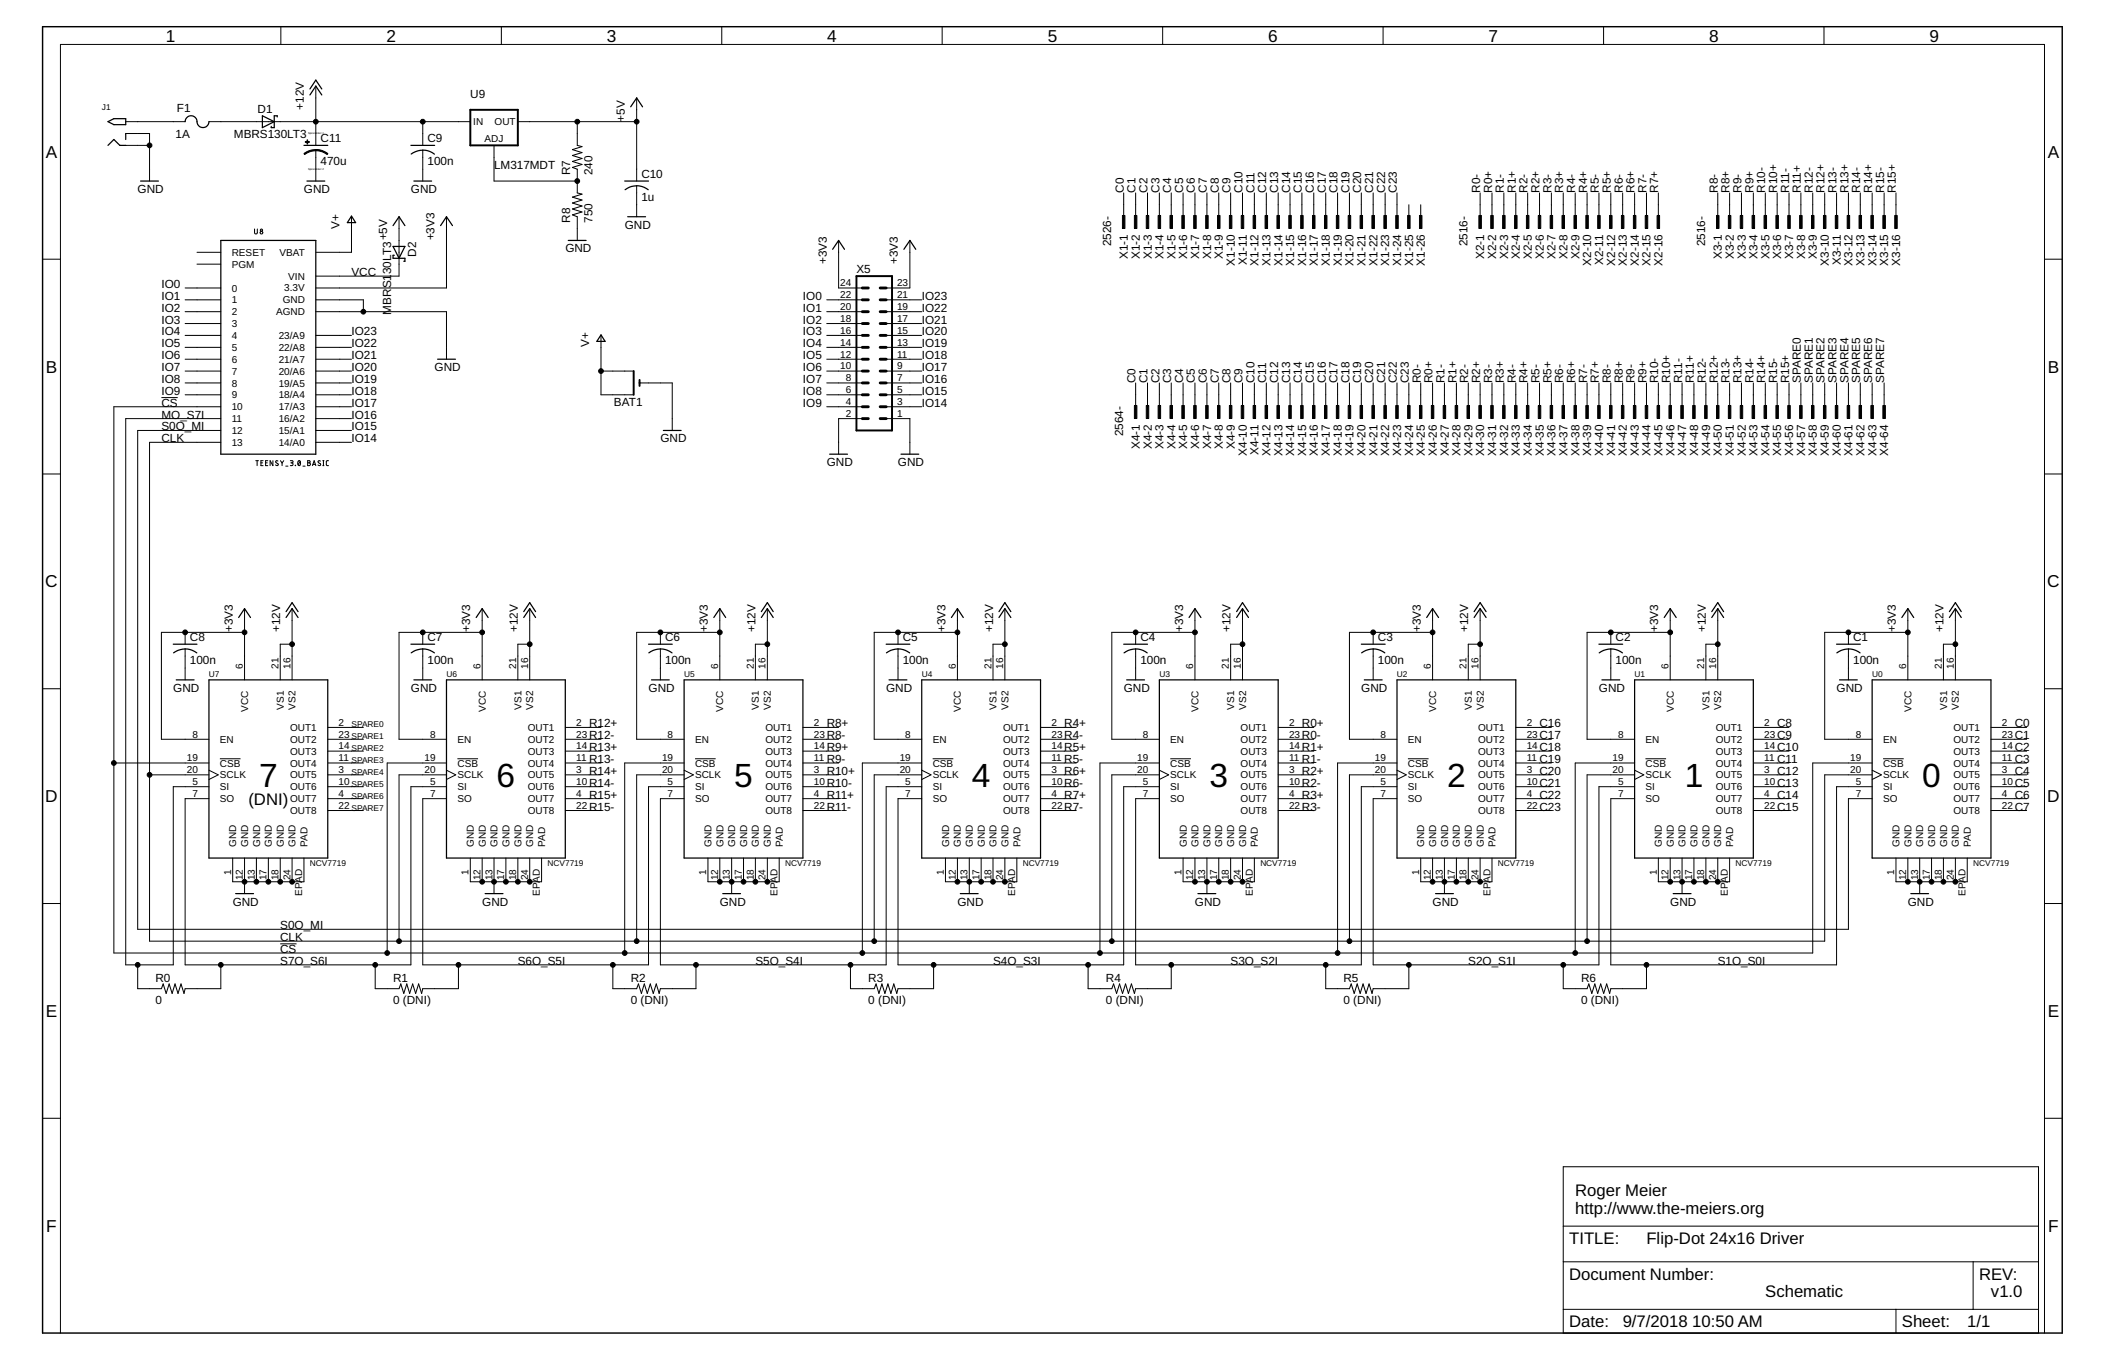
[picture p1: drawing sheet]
<svg xmlns="http://www.w3.org/2000/svg" width="432mm" height="279mm" viewBox="0 0 432 279" stroke-linecap="round" stroke-linejoin="round" font-family="sans-serif">
<defs><g id="words">
<g font-size="6.9">
<text x="53.2" y="161.5">7</text>
<text x="101.9" y="161.5">6</text>
<text x="150.7" y="161.5">5</text>
<text x="199.5" y="161.5">4</text>
<text x="248.2" y="161.5">3</text>
<text x="297" y="161.5">2</text>
<text x="345.7" y="161.5">1</text>
<text x="394.5" y="161.5">0</text>
</g>
<g font-size="3.5">
<text x="34" y="8.6">1</text>
<text x="79.3" y="8.6">2</text>
<text x="124.5" y="8.6">3</text>
<text x="169.8" y="8.6">4</text>
<text x="215" y="8.6">5</text>
<text x="260.3" y="8.6">6</text>
<text x="305.5" y="8.6">7</text>
<text x="350.7" y="8.6">8</text>
<text x="396" y="8.6">9</text>
<text x="9.4" y="32.4">A</text>
<text x="420.2" y="32.4">A</text>
<text x="9.4" y="76.5">B</text>
<text x="420.2" y="76.5">B</text>
<text x="9.3" y="120.6">C</text>
<text x="420.1" y="120.6">C</text>
<text x="9.3" y="164.7">D</text>
<text x="420.1" y="164.7">D</text>
<text x="9.4" y="208.8">E</text>
<text x="420.2" y="208.8">E</text>
<text x="9.5" y="252.9">F</text>
<text x="420.3" y="252.9">F</text>
</g>
<g font-size="3.4">
<text x="51" y="165.2">(DNI)</text>
<text x="323.3" y="245.6">Roger Meier</text>
<text x="323.3" y="249.3">http://www.the-meiers.org</text>
<text x="322" y="255.4">TITLE:</text>
<text x="337.9" y="255.4">Flip-Dot 24x16 Driver</text>
<text x="322" y="262.7">Document Number:</text>
<text x="406.2" y="262.7">REV:</text>
<text x="362.3" y="266.3">Schematic</text>
<text x="408.6" y="266.3">v1.0</text>
<text x="322" y="272.4">Date:</text>
<text x="333" y="272.4">9/7/2018</text>
<text x="347.3" y="272.4">10:50 AM</text>
<text x="390.3" y="272.4">Sheet:</text>
<text x="403.7" y="272.4">1/1</text>
</g>
<g font-size="2.4">
<text x="36.3" y="23">F1</text>
<text x="52.9" y="23.2">D1</text>
<text x="62.4" y="22.5" transform="rotate(-90 62.4 22.5)">+12V</text>
<text x="96.5" y="20.1">U9</text>
<text x="36" y="28.4">1A</text>
<text x="48" y="28.3">MBRS130LT3</text>
<text x="65.8" y="29.2">C11</text>
<text x="87.7" y="29.2">C9</text>
<text x="128.2" y="25" transform="rotate(-90 128.2 25)">+5V</text>
<text x="65.8" y="33.9">470u</text>
<text x="87.7" y="33.9">100n</text>
<text x="101.4" y="34.7">LM317MDT</text>
<text x="117" y="36" transform="rotate(-90 117 36)">R7</text>
<text x="121.6" y="36" transform="rotate(-90 121.6 36)">240</text>
<text x="28.2" y="39.6">GND</text>
<text x="62.4" y="39.6">GND</text>
<text x="84.3" y="39.6">GND</text>
<text x="131.6" y="41.2">1u</text>
<text x="131.6" y="36.6">C10</text>
<text x="230.6" y="39.6" transform="rotate(-90 230.6 39.6)">C0</text>
<text x="233.1" y="39.6" transform="rotate(-90 233.1 39.6)">C1</text>
<text x="235.5" y="39.6" transform="rotate(-90 235.5 39.6)">C2</text>
<text x="237.9" y="39.6" transform="rotate(-90 237.9 39.6)">C3</text>
<text x="240.4" y="39.6" transform="rotate(-90 240.4 39.6)">C4</text>
<text x="242.8" y="39.6" transform="rotate(-90 242.8 39.6)">C5</text>
<text x="245.2" y="39.6" transform="rotate(-90 245.2 39.6)">C6</text>
<text x="247.7" y="39.6" transform="rotate(-90 247.7 39.6)">C7</text>
<text x="250.1" y="39.6" transform="rotate(-90 250.1 39.6)">C8</text>
<text x="252.6" y="39.6" transform="rotate(-90 252.6 39.6)">C9</text>
<text x="255" y="39.6" transform="rotate(-90 255 39.6)">C10</text>
<text x="257.4" y="39.6" transform="rotate(-90 257.4 39.6)">C11</text>
<text x="259.9" y="39.6" transform="rotate(-90 259.9 39.6)">C12</text>
<text x="262.3" y="39.6" transform="rotate(-90 262.3 39.6)">C13</text>
<text x="264.8" y="39.6" transform="rotate(-90 264.8 39.6)">C14</text>
<text x="267.2" y="39.6" transform="rotate(-90 267.2 39.6)">C15</text>
<text x="269.6" y="39.6" transform="rotate(-90 269.6 39.6)">C16</text>
<text x="272.1" y="39.6" transform="rotate(-90 272.1 39.6)">C17</text>
<text x="274.5" y="39.6" transform="rotate(-90 274.5 39.6)">C18</text>
<text x="276.9" y="39.6" transform="rotate(-90 276.9 39.6)">C19</text>
<text x="279.4" y="39.6" transform="rotate(-90 279.4 39.6)">C20</text>
<text x="281.8" y="39.6" transform="rotate(-90 281.8 39.6)">C21</text>
<text x="284.3" y="39.6" transform="rotate(-90 284.3 39.6)">C22</text>
<text x="286.7" y="39.6" transform="rotate(-90 286.7 39.6)">C23</text>
<text x="303.8" y="39.6" transform="rotate(-90 303.8 39.6)">R0-</text>
<text x="306.2" y="39.6" transform="rotate(-90 306.2 39.6)">R0+</text>
<text x="308.6" y="39.6" transform="rotate(-90 308.6 39.6)">R1-</text>
<text x="311.1" y="39.6" transform="rotate(-90 311.1 39.6)">R1+</text>
<text x="313.5" y="39.6" transform="rotate(-90 313.5 39.6)">R2-</text>
<text x="316" y="39.6" transform="rotate(-90 316 39.6)">R2+</text>
<text x="318.4" y="39.6" transform="rotate(-90 318.4 39.6)">R3-</text>
<text x="320.8" y="39.6" transform="rotate(-90 320.8 39.6)">R3+</text>
<text x="323.3" y="39.6" transform="rotate(-90 323.3 39.6)">R4-</text>
<text x="325.7" y="39.6" transform="rotate(-90 325.7 39.6)">R4+</text>
<text x="328.1" y="39.6" transform="rotate(-90 328.1 39.6)">R5-</text>
<text x="330.6" y="39.6" transform="rotate(-90 330.6 39.6)">R5+</text>
<text x="333" y="39.6" transform="rotate(-90 333 39.6)">R6-</text>
<text x="335.5" y="39.6" transform="rotate(-90 335.5 39.6)">R6+</text>
<text x="337.9" y="39.6" transform="rotate(-90 337.9 39.6)">R7-</text>
<text x="340.3" y="39.6" transform="rotate(-90 340.3 39.6)">R7+</text>
<text x="352.5" y="39.6" transform="rotate(-90 352.5 39.6)">R8-</text>
<text x="355" y="39.6" transform="rotate(-90 355 39.6)">R8+</text>
<text x="357.4" y="39.6" transform="rotate(-90 357.4 39.6)">R9-</text>
<text x="359.8" y="39.6" transform="rotate(-90 359.8 39.6)">R9+</text>
<text x="362.3" y="39.6" transform="rotate(-90 362.3 39.6)">R10-</text>
<text x="364.7" y="39.6" transform="rotate(-90 364.7 39.6)">R10+</text>
<text x="367.2" y="39.6" transform="rotate(-90 367.2 39.6)">R11-</text>
<text x="369.6" y="39.6" transform="rotate(-90 369.6 39.6)">R11+</text>
<text x="372" y="39.6" transform="rotate(-90 372 39.6)">R12-</text>
<text x="374.5" y="39.6" transform="rotate(-90 374.5 39.6)">R12+</text>
<text x="376.9" y="39.6" transform="rotate(-90 376.9 39.6)">R13-</text>
<text x="379.3" y="39.6" transform="rotate(-90 379.3 39.6)">R13+</text>
<text x="381.8" y="39.6" transform="rotate(-90 381.8 39.6)">R14-</text>
<text x="384.2" y="39.6" transform="rotate(-90 384.2 39.6)">R14+</text>
<text x="386.7" y="39.6" transform="rotate(-90 386.7 39.6)">R15-</text>
<text x="389.1" y="39.6" transform="rotate(-90 389.1 39.6)">R15+</text>
<text x="69.7" y="46.9" transform="rotate(-90 69.7 46.9)">V+</text>
<text x="117" y="45.7" transform="rotate(-90 117 45.7)">R8</text>
<text x="121.6" y="45.7" transform="rotate(-90 121.6 45.7)">750</text>
<text x="128.2" y="46.9">GND</text>
<text x="79.4" y="49.4" transform="rotate(-90 79.4 49.4)">+5V</text>
<text x="85.4" y="52.7" transform="rotate(-90 85.4 52.7)">D2</text>
<text x="89.2" y="49.4" transform="rotate(-90 89.2 49.4)">+3V3</text>
<text x="116" y="51.8">GND</text>
<text x="228.1" y="50.6" transform="rotate(-90 228.1 50.6)">2526-</text>
<text x="231.5" y="53.2" transform="rotate(-90 231.5 53.2)">X1-1</text>
<text x="233.9" y="53.2" transform="rotate(-90 233.9 53.2)">X1-2</text>
<text x="236.4" y="53.2" transform="rotate(-90 236.4 53.2)">X1-3</text>
<text x="238.8" y="53.2" transform="rotate(-90 238.8 53.2)">X1-4</text>
<text x="241.2" y="53.2" transform="rotate(-90 241.2 53.2)">X1-5</text>
<text x="243.7" y="53.2" transform="rotate(-90 243.7 53.2)">X1-6</text>
<text x="246.1" y="53.2" transform="rotate(-90 246.1 53.2)">X1-7</text>
<text x="248.5" y="53.2" transform="rotate(-90 248.5 53.2)">X1-8</text>
<text x="251" y="53.2" transform="rotate(-90 251 53.2)">X1-9</text>
<text x="301.2" y="50.6" transform="rotate(-90 301.2 50.6)">2516-</text>
<text x="304.6" y="53.2" transform="rotate(-90 304.6 53.2)">X2-1</text>
<text x="307.1" y="53.2" transform="rotate(-90 307.1 53.2)">X2-2</text>
<text x="309.5" y="53.2" transform="rotate(-90 309.5 53.2)">X2-3</text>
<text x="311.9" y="53.2" transform="rotate(-90 311.9 53.2)">X2-4</text>
<text x="314.4" y="53.2" transform="rotate(-90 314.4 53.2)">X2-5</text>
<text x="316.8" y="53.2" transform="rotate(-90 316.8 53.2)">X2-6</text>
<text x="319.3" y="53.2" transform="rotate(-90 319.3 53.2)">X2-7</text>
<text x="321.7" y="53.2" transform="rotate(-90 321.7 53.2)">X2-8</text>
<text x="324.1" y="53.2" transform="rotate(-90 324.1 53.2)">X2-9</text>
<text x="350" y="50.6" transform="rotate(-90 350 50.6)">2516-</text>
<text x="353.4" y="53.2" transform="rotate(-90 353.4 53.2)">X3-1</text>
<text x="355.8" y="53.2" transform="rotate(-90 355.8 53.2)">X3-2</text>
<text x="358.3" y="53.2" transform="rotate(-90 358.3 53.2)">X3-3</text>
<text x="360.7" y="53.2" transform="rotate(-90 360.7 53.2)">X3-4</text>
<text x="363.1" y="53.2" transform="rotate(-90 363.1 53.2)">X3-5</text>
<text x="365.6" y="53.2" transform="rotate(-90 365.6 53.2)">X3-6</text>
<text x="368" y="53.2" transform="rotate(-90 368 53.2)">X3-7</text>
<text x="370.5" y="53.2" transform="rotate(-90 370.5 53.2)">X3-8</text>
<text x="372.9" y="53.2" transform="rotate(-90 372.9 53.2)">X3-9</text>
<text x="33.1" y="59.1">IO0</text>
<text x="72.1" y="56.7">VCC</text>
<text x="80.3" y="56.3" transform="rotate(-90 80.3 56.3)">30LT3</text>
<text x="169.7" y="54.2" transform="rotate(-90 169.7 54.2)">+3V3</text>
<text x="175.8" y="55.9">X5</text>
<text x="184.3" y="54.2" transform="rotate(-90 184.3 54.2)">+3V3</text>
<text x="253.4" y="54.6" transform="rotate(-90 253.4 54.6)">X1-10</text>
<text x="255.9" y="54.4" transform="rotate(-90 255.9 54.4)">X1-11</text>
<text x="258.3" y="54.6" transform="rotate(-90 258.3 54.6)">X1-12</text>
<text x="260.7" y="54.6" transform="rotate(-90 260.7 54.6)">X1-13</text>
<text x="263.2" y="54.6" transform="rotate(-90 263.2 54.6)">X1-14</text>
<text x="265.6" y="54.6" transform="rotate(-90 265.6 54.6)">X1-15</text>
<text x="268.1" y="54.6" transform="rotate(-90 268.1 54.6)">X1-16</text>
<text x="270.5" y="54.6" transform="rotate(-90 270.5 54.6)">X1-17</text>
<text x="272.9" y="54.6" transform="rotate(-90 272.9 54.6)">X1-18</text>
<text x="275.4" y="54.6" transform="rotate(-90 275.4 54.6)">X1-19</text>
<text x="277.8" y="54.6" transform="rotate(-90 277.8 54.6)">X1-20</text>
<text x="280.2" y="54.6" transform="rotate(-90 280.2 54.6)">X1-21</text>
<text x="282.7" y="54.6" transform="rotate(-90 282.7 54.6)">X1-22</text>
<text x="285.1" y="54.6" transform="rotate(-90 285.1 54.6)">X1-23</text>
<text x="287.6" y="54.6" transform="rotate(-90 287.6 54.6)">X1-24</text>
<text x="290" y="54.6" transform="rotate(-90 290 54.6)">X1-25</text>
<text x="292.4" y="54.6" transform="rotate(-90 292.4 54.6)">X1-26</text>
<text x="326.6" y="54.6" transform="rotate(-90 326.6 54.6)">X2-10</text>
<text x="329" y="54.4" transform="rotate(-90 329 54.4)">X2-11</text>
<text x="331.4" y="54.6" transform="rotate(-90 331.4 54.6)">X2-12</text>
<text x="333.9" y="54.6" transform="rotate(-90 333.9 54.6)">X2-13</text>
<text x="336.3" y="54.6" transform="rotate(-90 336.3 54.6)">X2-14</text>
<text x="338.8" y="54.6" transform="rotate(-90 338.8 54.6)">X2-15</text>
<text x="341.2" y="54.6" transform="rotate(-90 341.2 54.6)">X2-16</text>
<text x="375.3" y="54.6" transform="rotate(-90 375.3 54.6)">X3-10</text>
<text x="377.8" y="54.4" transform="rotate(-90 377.8 54.4)">X3-11</text>
<text x="380.2" y="54.6" transform="rotate(-90 380.2 54.6)">X3-12</text>
<text x="382.6" y="54.6" transform="rotate(-90 382.6 54.6)">X3-13</text>
<text x="385.1" y="54.6" transform="rotate(-90 385.1 54.6)">X3-14</text>
<text x="387.5" y="54.6" transform="rotate(-90 387.5 54.6)">X3-15</text>
<text x="390" y="54.6" transform="rotate(-90 390 54.6)">X3-16</text>
<text x="33.1" y="61.6">IO1</text>
<text x="33.1" y="64">IO2</text>
<text x="80.3" y="64.6" transform="rotate(-90 80.3 64.6)">MBRS1</text>
<text x="164.8" y="61.6">IO0</text>
<text x="164.8" y="64">IO1</text>
<text x="189.2" y="64">IO22</text>
<text x="189.2" y="61.6">IO23</text>
<text x="33.1" y="66.4">IO3</text>
<text x="33.1" y="68.9">IO4</text>
<text x="33.1" y="71.3">IO5</text>
<text x="72.1" y="71.3">IO22</text>
<text x="72.1" y="68.9">IO23</text>
<text x="120.9" y="71.3" transform="rotate(-90 120.9 71.3)">V+</text>
<text x="164.8" y="66.4">IO2</text>
<text x="164.8" y="68.9">IO3</text>
<text x="164.8" y="71.3">IO4</text>
<text x="189.2" y="71.3">IO19</text>
<text x="189.2" y="68.9">IO20</text>
<text x="189.2" y="66.4">IO21</text>
<text x="33.1" y="73.7">IO6</text>
<text x="33.1" y="76.2">IO7</text>
<text x="72.1" y="76.2">IO20</text>
<text x="72.1" y="73.7">IO21</text>
<text x="89.2" y="76.2">GND</text>
<text x="164.8" y="73.7">IO5</text>
<text x="164.8" y="76.2">IO6</text>
<text x="189.2" y="76.2">IO17</text>
<text x="189.2" y="73.7">IO18</text>
<text x="33.1" y="83.5">CS</text>
<text x="33.1" y="78.6">IO8</text>
<text x="33.1" y="81.1">IO9</text>
<text x="72.1" y="83.5">IO17</text>
<text x="72.1" y="81.1">IO18</text>
<text x="72.1" y="78.6">IO19</text>
<text x="126" y="83.4">BAT1</text>
<text x="164.8" y="78.6">IO7</text>
<text x="164.8" y="81.1">IO8</text>
<text x="164.8" y="83.5">IO9</text>
<text x="189.2" y="83.5">IO14</text>
<text x="189.2" y="81.1">IO15</text>
<text x="189.2" y="78.6">IO16</text>
<text x="233.1" y="78.6" transform="rotate(-90 233.1 78.6)">C0</text>
<text x="235.5" y="78.6" transform="rotate(-90 235.5 78.6)">C1</text>
<text x="237.9" y="78.6" transform="rotate(-90 237.9 78.6)">C2</text>
<text x="240.4" y="78.6" transform="rotate(-90 240.4 78.6)">C3</text>
<text x="242.8" y="78.6" transform="rotate(-90 242.8 78.6)">C4</text>
<text x="245.2" y="78.6" transform="rotate(-90 245.2 78.6)">C5</text>
<text x="247.7" y="78.6" transform="rotate(-90 247.7 78.6)">C6</text>
<text x="250.1" y="78.6" transform="rotate(-90 250.1 78.6)">C7</text>
<text x="252.6" y="78.6" transform="rotate(-90 252.6 78.6)">C8</text>
<text x="255" y="78.6" transform="rotate(-90 255 78.6)">C9</text>
<text x="257.4" y="78.6" transform="rotate(-90 257.4 78.6)">C10</text>
<text x="259.9" y="78.6" transform="rotate(-90 259.9 78.6)">C11</text>
<text x="262.3" y="78.6" transform="rotate(-90 262.3 78.6)">C12</text>
<text x="264.8" y="78.6" transform="rotate(-90 264.8 78.6)">C13</text>
<text x="267.2" y="78.6" transform="rotate(-90 267.2 78.6)">C14</text>
<text x="269.6" y="78.6" transform="rotate(-90 269.6 78.6)">C15</text>
<text x="272.1" y="78.6" transform="rotate(-90 272.1 78.6)">C16</text>
<text x="274.5" y="78.6" transform="rotate(-90 274.5 78.6)">C17</text>
<text x="276.9" y="78.6" transform="rotate(-90 276.9 78.6)">C18</text>
<text x="279.4" y="78.6" transform="rotate(-90 279.4 78.6)">C19</text>
<text x="281.8" y="78.6" transform="rotate(-90 281.8 78.6)">C20</text>
<text x="284.3" y="78.6" transform="rotate(-90 284.3 78.6)">C21</text>
<text x="286.7" y="78.6" transform="rotate(-90 286.7 78.6)">C22</text>
<text x="289.1" y="78.6" transform="rotate(-90 289.1 78.6)">C23</text>
<text x="291.6" y="78.6" transform="rotate(-90 291.6 78.6)">R0-</text>
<text x="294" y="78.6" transform="rotate(-90 294 78.6)">R0+</text>
<text x="296.4" y="78.6" transform="rotate(-90 296.4 78.6)">R1-</text>
<text x="298.9" y="78.6" transform="rotate(-90 298.9 78.6)">R1+</text>
<text x="301.3" y="78.6" transform="rotate(-90 301.3 78.6)">R2-</text>
<text x="303.8" y="78.6" transform="rotate(-90 303.8 78.6)">R2+</text>
<text x="306.2" y="78.6" transform="rotate(-90 306.2 78.6)">R3-</text>
<text x="308.6" y="78.6" transform="rotate(-90 308.6 78.6)">R3+</text>
<text x="311.1" y="78.6" transform="rotate(-90 311.1 78.6)">R4-</text>
<text x="313.5" y="78.6" transform="rotate(-90 313.5 78.6)">R4+</text>
<text x="316" y="78.6" transform="rotate(-90 316 78.6)">R5-</text>
<text x="318.4" y="78.6" transform="rotate(-90 318.4 78.6)">R5+</text>
<text x="320.8" y="78.6" transform="rotate(-90 320.8 78.6)">R6-</text>
<text x="323.3" y="78.6" transform="rotate(-90 323.3 78.6)">R6+</text>
<text x="325.7" y="78.6" transform="rotate(-90 325.7 78.6)">R7-</text>
<text x="328.1" y="78.6" transform="rotate(-90 328.1 78.6)">R7+</text>
<text x="330.6" y="78.6" transform="rotate(-90 330.6 78.6)">R8-</text>
<text x="333" y="78.6" transform="rotate(-90 333 78.6)">R8+</text>
<text x="335.5" y="78.6" transform="rotate(-90 335.5 78.6)">R9-</text>
<text x="337.9" y="78.6" transform="rotate(-90 337.9 78.6)">R9+</text>
<text x="340.3" y="78.6" transform="rotate(-90 340.3 78.6)">R10-</text>
<text x="342.8" y="78.6" transform="rotate(-90 342.8 78.6)">R10+</text>
<text x="345.2" y="78.6" transform="rotate(-90 345.2 78.6)">R11-</text>
<text x="347.7" y="78.6" transform="rotate(-90 347.7 78.6)">R11+</text>
<text x="350.1" y="78.6" transform="rotate(-90 350.1 78.6)">R12-</text>
<text x="352.5" y="78.6" transform="rotate(-90 352.5 78.6)">R12+</text>
<text x="355" y="78.6" transform="rotate(-90 355 78.6)">R13-</text>
<text x="357.4" y="78.6" transform="rotate(-90 357.4 78.6)">R13+</text>
<text x="359.8" y="78.6" transform="rotate(-90 359.8 78.6)">R14-</text>
<text x="362.3" y="78.6" transform="rotate(-90 362.3 78.6)">R14+</text>
<text x="364.7" y="78.6" transform="rotate(-90 364.7 78.6)">R15-</text>
<text x="367.2" y="78.6" transform="rotate(-90 367.2 78.6)">R15+</text>
<text x="369.6" y="78.6" transform="rotate(-90 369.6 78.6)">SPARE0</text>
<text x="372" y="78.6" transform="rotate(-90 372 78.6)">SPARE1</text>
<text x="374.5" y="78.6" transform="rotate(-90 374.5 78.6)">SPARE2</text>
<text x="376.9" y="78.6" transform="rotate(-90 376.9 78.6)">SPARE3</text>
<text x="379.3" y="78.6" transform="rotate(-90 379.3 78.6)">SPARE4</text>
<text x="381.8" y="78.6" transform="rotate(-90 381.8 78.6)">SPARE5</text>
<text x="384.2" y="78.6" transform="rotate(-90 384.2 78.6)">SPARE6</text>
<text x="386.7" y="78.6" transform="rotate(-90 386.7 78.6)">SPARE7</text>
<text x="33.1" y="85.9">MO_S7I</text>
<text x="33.1" y="88.4">S0O_MI</text>
<text x="72.1" y="88.4">IO15</text>
<text x="72.1" y="85.9">IO16</text>
<text x="230.5" y="89.6" transform="rotate(-90 230.5 89.6)">2564-</text>
<text x="33.1" y="90.8">CLK</text>
<text x="72.1" y="90.8">IO14</text>
<text x="135.5" y="90.8">GND</text>
<text x="169.7" y="95.7">GND</text>
<text x="184.3" y="95.7">GND</text>
<text x="233.9" y="92.2" transform="rotate(-90 233.9 92.2)">X4-1</text>
<text x="236.4" y="92.2" transform="rotate(-90 236.4 92.2)">X4-2</text>
<text x="238.8" y="92.2" transform="rotate(-90 238.8 92.2)">X4-3</text>
<text x="241.2" y="92.2" transform="rotate(-90 241.2 92.2)">X4-4</text>
<text x="243.7" y="92.2" transform="rotate(-90 243.7 92.2)">X4-5</text>
<text x="246.1" y="92.2" transform="rotate(-90 246.1 92.2)">X4-6</text>
<text x="248.5" y="92.2" transform="rotate(-90 248.5 92.2)">X4-7</text>
<text x="251" y="92.2" transform="rotate(-90 251 92.2)">X4-8</text>
<text x="253.4" y="92.2" transform="rotate(-90 253.4 92.2)">X4-9</text>
<text x="255.9" y="93.6" transform="rotate(-90 255.9 93.6)">X4-10</text>
<text x="258.3" y="93.4" transform="rotate(-90 258.3 93.4)">X4-11</text>
<text x="260.7" y="93.6" transform="rotate(-90 260.7 93.6)">X4-12</text>
<text x="263.2" y="93.6" transform="rotate(-90 263.2 93.6)">X4-13</text>
<text x="265.6" y="93.6" transform="rotate(-90 265.6 93.6)">X4-14</text>
<text x="268.1" y="93.6" transform="rotate(-90 268.1 93.6)">X4-15</text>
<text x="270.5" y="93.6" transform="rotate(-90 270.5 93.6)">X4-16</text>
<text x="272.9" y="93.6" transform="rotate(-90 272.9 93.6)">X4-17</text>
<text x="275.4" y="93.6" transform="rotate(-90 275.4 93.6)">X4-18</text>
<text x="277.8" y="93.6" transform="rotate(-90 277.8 93.6)">X4-19</text>
<text x="280.2" y="93.6" transform="rotate(-90 280.2 93.6)">X4-20</text>
<text x="282.7" y="93.6" transform="rotate(-90 282.7 93.6)">X4-21</text>
<text x="285.1" y="93.6" transform="rotate(-90 285.1 93.6)">X4-22</text>
<text x="287.6" y="93.6" transform="rotate(-90 287.6 93.6)">X4-23</text>
<text x="290" y="93.6" transform="rotate(-90 290 93.6)">X4-24</text>
<text x="292.4" y="93.6" transform="rotate(-90 292.4 93.6)">X4-25</text>
<text x="294.9" y="93.6" transform="rotate(-90 294.9 93.6)">X4-26</text>
<text x="297.3" y="93.6" transform="rotate(-90 297.3 93.6)">X4-27</text>
<text x="299.7" y="93.6" transform="rotate(-90 299.7 93.6)">X4-28</text>
<text x="302.2" y="93.6" transform="rotate(-90 302.2 93.6)">X4-29</text>
<text x="304.6" y="93.6" transform="rotate(-90 304.6 93.6)">X4-30</text>
<text x="307.1" y="93.6" transform="rotate(-90 307.1 93.6)">X4-31</text>
<text x="309.5" y="93.6" transform="rotate(-90 309.5 93.6)">X4-32</text>
<text x="311.9" y="93.6" transform="rotate(-90 311.9 93.6)">X4-33</text>
<text x="314.4" y="93.6" transform="rotate(-90 314.4 93.6)">X4-34</text>
<text x="316.8" y="93.6" transform="rotate(-90 316.8 93.6)">X4-35</text>
<text x="319.3" y="93.6" transform="rotate(-90 319.3 93.6)">X4-36</text>
<text x="321.7" y="93.6" transform="rotate(-90 321.7 93.6)">X4-37</text>
<text x="324.1" y="93.6" transform="rotate(-90 324.1 93.6)">X4-38</text>
<text x="326.6" y="93.6" transform="rotate(-90 326.6 93.6)">X4-39</text>
<text x="329" y="93.6" transform="rotate(-90 329 93.6)">X4-40</text>
<text x="331.4" y="93.6" transform="rotate(-90 331.4 93.6)">X4-41</text>
<text x="333.9" y="93.6" transform="rotate(-90 333.9 93.6)">X4-42</text>
<text x="336.3" y="93.6" transform="rotate(-90 336.3 93.6)">X4-43</text>
<text x="338.8" y="93.6" transform="rotate(-90 338.8 93.6)">X4-44</text>
<text x="341.2" y="93.6" transform="rotate(-90 341.2 93.6)">X4-45</text>
<text x="343.6" y="93.6" transform="rotate(-90 343.6 93.6)">X4-46</text>
<text x="346.1" y="93.6" transform="rotate(-90 346.1 93.6)">X4-47</text>
<text x="348.5" y="93.6" transform="rotate(-90 348.5 93.6)">X4-48</text>
<text x="351" y="93.6" transform="rotate(-90 351 93.6)">X4-49</text>
<text x="353.4" y="93.6" transform="rotate(-90 353.4 93.6)">X4-50</text>
<text x="355.8" y="93.6" transform="rotate(-90 355.8 93.6)">X4-51</text>
<text x="358.3" y="93.6" transform="rotate(-90 358.3 93.6)">X4-52</text>
<text x="360.7" y="93.6" transform="rotate(-90 360.7 93.6)">X4-53</text>
<text x="363.1" y="93.6" transform="rotate(-90 363.1 93.6)">X4-54</text>
<text x="365.6" y="93.6" transform="rotate(-90 365.6 93.6)">X4-55</text>
<text x="368" y="93.6" transform="rotate(-90 368 93.6)">X4-56</text>
<text x="370.5" y="93.6" transform="rotate(-90 370.5 93.6)">X4-57</text>
<text x="372.9" y="93.6" transform="rotate(-90 372.9 93.6)">X4-58</text>
<text x="375.3" y="93.6" transform="rotate(-90 375.3 93.6)">X4-59</text>
<text x="377.8" y="93.6" transform="rotate(-90 377.8 93.6)">X4-60</text>
<text x="380.2" y="93.6" transform="rotate(-90 380.2 93.6)">X4-61</text>
<text x="382.6" y="93.6" transform="rotate(-90 382.6 93.6)">X4-62</text>
<text x="385.1" y="93.6" transform="rotate(-90 385.1 93.6)">X4-63</text>
<text x="387.5" y="93.6" transform="rotate(-90 387.5 93.6)">X4-64</text>
<text x="39" y="131.6">C8</text>
<text x="47.8" y="129.8" transform="rotate(-90 47.8 129.8)">+3V3</text>
<text x="57.5" y="129.8" transform="rotate(-90 57.5 129.8)">+12V</text>
<text x="87.7" y="131.6">C7</text>
<text x="96.5" y="129.8" transform="rotate(-90 96.5 129.8)">+3V3</text>
<text x="106.3" y="129.8" transform="rotate(-90 106.3 129.8)">+12V</text>
<text x="136.5" y="131.6">C6</text>
<text x="145.3" y="129.8" transform="rotate(-90 145.3 129.8)">+3V3</text>
<text x="155" y="129.8" transform="rotate(-90 155 129.8)">+12V</text>
<text x="185.3" y="131.6">C5</text>
<text x="194" y="129.8" transform="rotate(-90 194 129.8)">+3V3</text>
<text x="203.8" y="129.8" transform="rotate(-90 203.8 129.8)">+12V</text>
<text x="234" y="131.6">C4</text>
<text x="242.8" y="129.8" transform="rotate(-90 242.8 129.8)">+3V3</text>
<text x="252.6" y="129.8" transform="rotate(-90 252.6 129.8)">+12V</text>
<text x="282.8" y="131.6">C3</text>
<text x="291.6" y="129.8" transform="rotate(-90 291.6 129.8)">+3V3</text>
<text x="301.3" y="129.8" transform="rotate(-90 301.3 129.8)">+12V</text>
<text x="331.6" y="131.6">C2</text>
<text x="340.3" y="129.8" transform="rotate(-90 340.3 129.8)">+3V3</text>
<text x="350.1" y="129.8" transform="rotate(-90 350.1 129.8)">+12V</text>
<text x="380.3" y="131.6">C1</text>
<text x="389.1" y="129.8" transform="rotate(-90 389.1 129.8)">+3V3</text>
<text x="398.9" y="129.8" transform="rotate(-90 398.9 129.8)">+12V</text>
<text x="39" y="136.3">100n</text>
<text x="87.7" y="136.3">100n</text>
<text x="136.5" y="136.3">100n</text>
<text x="185.3" y="136.3">100n</text>
<text x="234" y="136.3">100n</text>
<text x="282.8" y="136.3">100n</text>
<text x="331.6" y="136.3">100n</text>
<text x="380.3" y="136.3">100n</text>
<text x="35.6" y="142">GND</text>
<text x="84.3" y="142">GND</text>
<text x="133.1" y="142">GND</text>
<text x="181.9" y="142">GND</text>
<text x="230.6" y="142">GND</text>
<text x="279.4" y="142">GND</text>
<text x="328.1" y="142">GND</text>
<text x="376.9" y="142">GND</text>
<text x="120.9" y="149.3">R12+</text>
<text x="169.7" y="149.3">R8+</text>
<text x="218.4" y="149.3">R4+</text>
<text x="267.2" y="149.3">R0+</text>
<text x="316" y="149.3">C16</text>
<text x="364.7" y="149.3">C8</text>
<text x="413.5" y="149.3">C0</text>
<text x="120.9" y="151.8">R12-</text>
<text x="120.9" y="154.2">R13+</text>
<text x="169.7" y="151.8">R8-</text>
<text x="169.7" y="154.2">R9+</text>
<text x="218.4" y="151.8">R4-</text>
<text x="218.4" y="154.2">R5+</text>
<text x="267.2" y="151.8">R0-</text>
<text x="267.2" y="154.2">R1+</text>
<text x="316" y="151.8">C17</text>
<text x="316" y="154.2">C18</text>
<text x="364.7" y="151.8">C9</text>
<text x="364.7" y="154.2">C10</text>
<text x="413.5" y="151.8">C1</text>
<text x="413.5" y="154.2">C2</text>
<text x="120.9" y="156.6">R13-</text>
<text x="120.9" y="159.1">R14+</text>
<text x="120.9" y="161.5">R14-</text>
<text x="169.7" y="156.6">R9-</text>
<text x="169.7" y="159.1">R10+</text>
<text x="169.7" y="161.5">R10-</text>
<text x="218.4" y="156.6">R5-</text>
<text x="218.4" y="159.1">R6+</text>
<text x="218.4" y="161.5">R6-</text>
<text x="267.2" y="156.6">R1-</text>
<text x="267.2" y="159.1">R2+</text>
<text x="267.2" y="161.5">R2-</text>
<text x="316" y="156.6">C19</text>
<text x="316" y="159.1">C20</text>
<text x="316" y="161.5">C21</text>
<text x="364.7" y="156.6">C11</text>
<text x="364.7" y="159.1">C12</text>
<text x="364.7" y="161.5">C13</text>
<text x="413.5" y="156.6">C3</text>
<text x="413.5" y="159.1">C4</text>
<text x="413.5" y="161.5">C5</text>
<text x="120.9" y="164">R15+</text>
<text x="120.9" y="166.4">R15-</text>
<text x="169.7" y="164">R11+</text>
<text x="169.7" y="166.4">R11-</text>
<text x="218.4" y="164">R7+</text>
<text x="218.4" y="166.4">R7-</text>
<text x="267.2" y="164">R3+</text>
<text x="267.2" y="166.4">R3-</text>
<text x="316" y="164">C22</text>
<text x="316" y="166.4">C23</text>
<text x="364.7" y="164">C14</text>
<text x="364.7" y="166.4">C15</text>
<text x="413.5" y="164">C6</text>
<text x="413.5" y="166.4">C7</text>
<text x="47.8" y="185.9">GND</text>
<text x="99" y="185.9">GND</text>
<text x="147.7" y="185.9">GND</text>
<text x="196.5" y="185.9">GND</text>
<text x="245.2" y="185.9">GND</text>
<text x="294" y="185.9">GND</text>
<text x="342.8" y="185.9">GND</text>
<text x="391.5" y="185.9">GND</text>
<text x="57.5" y="190.8">S0O_MI</text>
<text x="57.5" y="193.2">CLK</text>
<text x="57.5" y="195.6">CS</text>
<text x="31.9" y="201.5">R0</text>
<text x="57.5" y="198.1">S7O_S6I</text>
<text x="80.7" y="201.5">R1</text>
<text x="106.3" y="198.1">S6O_S5I</text>
<text x="129.4" y="201.5">R2</text>
<text x="155" y="198.1">S5O_S4I</text>
<text x="178.2" y="201.5">R3</text>
<text x="203.8" y="198.1">S4O_S3I</text>
<text x="227" y="201.5">R4</text>
<text x="252.6" y="198.1">S3O_S2I</text>
<text x="275.7" y="201.5">R5</text>
<text x="301.3" y="198.1">S2O_S1I</text>
<text x="324.5" y="201.5">R6</text>
<text x="352.5" y="198.1">S1O_S0I</text>
<text x="31.9" y="206.1">0</text>
<text x="80.7" y="206.1">0 (DNI)</text>
<text x="129.4" y="206.1">0 (DNI)</text>
<text x="178.2" y="206.1">0 (DNI)</text>
<text x="227" y="206.1">0 (DNI)</text>
<text x="275.7" y="206.1">0 (DNI)</text>
<text x="324.5" y="206.1">0 (DNI)</text>
</g>
<g font-size="2.1">
<text x="97.1" y="25.6">IN</text>
<text x="99.4" y="29.1">ADJ</text>
<text x="101.5" y="25.6">OUT</text>
<text x="47.6" y="52.5">RESET</text>
<text x="57.3" y="52.5">VBAT</text>
<text x="47.6" y="59.8">0</text>
<text x="47.6" y="55">PGM</text>
<text x="58.3" y="59.8">3.3V</text>
<text x="59.1" y="57.4">VIN</text>
<text x="172.4" y="58.8">24</text>
<text x="184.1" y="58.8">23</text>
<text x="47.6" y="64.7">2</text>
<text x="47.6" y="62.3">1</text>
<text x="56.7" y="64.7">AGND</text>
<text x="58" y="62.3">GND</text>
<text x="172.4" y="63.6">20</text>
<text x="172.4" y="61.2">22</text>
<text x="184.1" y="63.6">19</text>
<text x="184.1" y="61.2">21</text>
<text x="47.6" y="69.6">4</text>
<text x="47.6" y="67.2">3</text>
<text x="57.2" y="69.6">23/A9</text>
<text x="172.4" y="71">14</text>
<text x="172.4" y="68.5">16</text>
<text x="172.4" y="66.1">18</text>
<text x="184.1" y="71">13</text>
<text x="184.1" y="68.5">15</text>
<text x="184.1" y="66.1">17</text>
<text x="47.6" y="76.9">7</text>
<text x="47.6" y="74.5">6</text>
<text x="47.6" y="72">5</text>
<text x="57.2" y="72">22/A8</text>
<text x="57.2" y="74.5">21/A7</text>
<text x="57.2" y="76.9">20/A6</text>
<text x="172.4" y="75.8">10</text>
<text x="172.4" y="73.4">12</text>
<text x="184.1" y="75.8">9</text>
<text x="184.1" y="73.4">11</text>
<text x="47.6" y="81.8">9</text>
<text x="47.6" y="79.3">8</text>
<text x="57.2" y="79.3">19/A5</text>
<text x="57.2" y="81.8">18/A4</text>
<text x="173.6" y="83.2">4</text>
<text x="173.6" y="80.7">6</text>
<text x="173.6" y="78.3">8</text>
<text x="184.1" y="83.2">3</text>
<text x="184.1" y="80.7">5</text>
<text x="184.1" y="78.3">7</text>
<text x="47.6" y="89.1">12</text>
<text x="47.6" y="86.7">11</text>
<text x="47.6" y="84.2">10</text>
<text x="57.2" y="84.2">17/A3</text>
<text x="57.2" y="86.7">16/A2</text>
<text x="57.2" y="89.1">15/A1</text>
<text x="173.6" y="85.6">2</text>
<text x="184.1" y="85.6">1</text>
<text x="47.6" y="91.5">13</text>
<text x="57.2" y="91.5">14/A0</text>
<text x="49.8" y="137.3" transform="rotate(-90 49.8 137.3)">6</text>
<text x="57.2" y="137.3" transform="rotate(-90 57.2 137.3)">21</text>
<text x="59.6" y="137.3" transform="rotate(-90 59.6 137.3)">16</text>
<text x="98.6" y="137.3" transform="rotate(-90 98.6 137.3)">6</text>
<text x="105.9" y="137.3" transform="rotate(-90 105.9 137.3)">21</text>
<text x="108.4" y="137.3" transform="rotate(-90 108.4 137.3)">16</text>
<text x="147.4" y="137.3" transform="rotate(-90 147.4 137.3)">6</text>
<text x="154.7" y="137.3" transform="rotate(-90 154.7 137.3)">21</text>
<text x="157.1" y="137.3" transform="rotate(-90 157.1 137.3)">16</text>
<text x="196.1" y="137.3" transform="rotate(-90 196.1 137.3)">6</text>
<text x="203.5" y="137.3" transform="rotate(-90 203.5 137.3)">21</text>
<text x="205.9" y="137.3" transform="rotate(-90 205.9 137.3)">16</text>
<text x="244.9" y="137.3" transform="rotate(-90 244.9 137.3)">6</text>
<text x="252.2" y="137.3" transform="rotate(-90 252.2 137.3)">21</text>
<text x="254.7" y="137.3" transform="rotate(-90 254.7 137.3)">16</text>
<text x="293.7" y="137.3" transform="rotate(-90 293.7 137.3)">6</text>
<text x="301" y="137.3" transform="rotate(-90 301 137.3)">21</text>
<text x="303.4" y="137.3" transform="rotate(-90 303.4 137.3)">16</text>
<text x="342.4" y="137.3" transform="rotate(-90 342.4 137.3)">6</text>
<text x="349.7" y="137.3" transform="rotate(-90 349.7 137.3)">21</text>
<text x="352.2" y="137.3" transform="rotate(-90 352.2 137.3)">16</text>
<text x="391.2" y="137.3" transform="rotate(-90 391.2 137.3)">6</text>
<text x="398.5" y="137.3" transform="rotate(-90 398.5 137.3)">21</text>
<text x="400.9" y="137.3" transform="rotate(-90 400.9 137.3)">16</text>
<text x="50.9" y="146.2" transform="rotate(-90 50.9 146.2)">VCC</text>
<text x="58.2" y="145.7" transform="rotate(-90 58.2 145.7)">VS1</text>
<text x="60.7" y="145.7" transform="rotate(-90 60.7 145.7)">VS2</text>
<text x="69.5" y="149">2</text>
<text x="99.7" y="146.2" transform="rotate(-90 99.7 146.2)">VCC</text>
<text x="107" y="145.7" transform="rotate(-90 107 145.7)">VS1</text>
<text x="109.4" y="145.7" transform="rotate(-90 109.4 145.7)">VS2</text>
<text x="118.3" y="149">2</text>
<text x="148.4" y="146.2" transform="rotate(-90 148.4 146.2)">VCC</text>
<text x="155.8" y="145.7" transform="rotate(-90 155.8 145.7)">VS1</text>
<text x="158.2" y="145.7" transform="rotate(-90 158.2 145.7)">VS2</text>
<text x="167" y="149">2</text>
<text x="197.2" y="146.2" transform="rotate(-90 197.2 146.2)">VCC</text>
<text x="204.5" y="145.7" transform="rotate(-90 204.5 145.7)">VS1</text>
<text x="207" y="145.7" transform="rotate(-90 207 145.7)">VS2</text>
<text x="215.8" y="149">2</text>
<text x="246" y="146.2" transform="rotate(-90 246 146.2)">VCC</text>
<text x="253.3" y="145.7" transform="rotate(-90 253.3 145.7)">VS1</text>
<text x="255.7" y="145.7" transform="rotate(-90 255.7 145.7)">VS2</text>
<text x="264.6" y="149">2</text>
<text x="294.7" y="146.2" transform="rotate(-90 294.7 146.2)">VCC</text>
<text x="302.1" y="145.7" transform="rotate(-90 302.1 145.7)">VS1</text>
<text x="304.5" y="145.7" transform="rotate(-90 304.5 145.7)">VS2</text>
<text x="313.3" y="149">2</text>
<text x="343.5" y="146.2" transform="rotate(-90 343.5 146.2)">VCC</text>
<text x="350.8" y="145.7" transform="rotate(-90 350.8 145.7)">VS1</text>
<text x="353.3" y="145.7" transform="rotate(-90 353.3 145.7)">VS2</text>
<text x="362.1" y="149">2</text>
<text x="392.3" y="146.2" transform="rotate(-90 392.3 146.2)">VCC</text>
<text x="399.6" y="145.7" transform="rotate(-90 399.6 145.7)">VS1</text>
<text x="402" y="145.7" transform="rotate(-90 402 145.7)">VS2</text>
<text x="410.8" y="149">2</text>
<text x="39.5" y="151.4">8</text>
<text x="45.1" y="152.5">EN</text>
<text x="59.6" y="150.1">OUT1</text>
<text x="59.6" y="152.5">OUT2</text>
<text x="59.6" y="154.9">OUT3</text>
<text x="69.5" y="151.4">23</text>
<text x="69.5" y="153.9">14</text>
<text x="88.3" y="151.4">8</text>
<text x="93.9" y="152.5">EN</text>
<text x="108.3" y="150.1">OUT1</text>
<text x="108.3" y="152.5">OUT2</text>
<text x="108.3" y="154.9">OUT3</text>
<text x="118.3" y="151.4">23</text>
<text x="118.3" y="153.9">14</text>
<text x="137" y="151.4">8</text>
<text x="142.6" y="152.5">EN</text>
<text x="157.1" y="150.1">OUT1</text>
<text x="157.1" y="152.5">OUT2</text>
<text x="157.1" y="154.9">OUT3</text>
<text x="167" y="151.4">23</text>
<text x="167" y="153.9">14</text>
<text x="185.8" y="151.4">8</text>
<text x="191.4" y="152.5">EN</text>
<text x="205.8" y="150.1">OUT1</text>
<text x="205.8" y="152.5">OUT2</text>
<text x="205.8" y="154.9">OUT3</text>
<text x="215.8" y="151.4">23</text>
<text x="215.8" y="153.9">14</text>
<text x="234.5" y="151.4">8</text>
<text x="240.2" y="152.5">EN</text>
<text x="254.6" y="150.1">OUT1</text>
<text x="254.6" y="152.5">OUT2</text>
<text x="254.6" y="154.9">OUT3</text>
<text x="264.6" y="151.4">23</text>
<text x="264.6" y="153.9">14</text>
<text x="283.3" y="151.4">8</text>
<text x="288.9" y="152.5">EN</text>
<text x="303.4" y="150.1">OUT1</text>
<text x="303.4" y="152.5">OUT2</text>
<text x="303.4" y="154.9">OUT3</text>
<text x="313.3" y="151.4">23</text>
<text x="313.3" y="153.9">14</text>
<text x="332.1" y="151.4">8</text>
<text x="337.7" y="152.5">EN</text>
<text x="352.1" y="150.1">OUT1</text>
<text x="352.1" y="152.5">OUT2</text>
<text x="352.1" y="154.9">OUT3</text>
<text x="362.1" y="151.4">23</text>
<text x="362.1" y="153.9">14</text>
<text x="380.8" y="151.4">8</text>
<text x="386.5" y="152.5">EN</text>
<text x="400.9" y="150.1">OUT1</text>
<text x="400.9" y="152.5">OUT2</text>
<text x="400.9" y="154.9">OUT3</text>
<text x="410.8" y="151.4">23</text>
<text x="410.8" y="153.9">14</text>
<text x="38.3" y="156.3">19</text>
<text x="38.3" y="158.7">20</text>
<text x="39.5" y="161.2">5</text>
<text x="45.1" y="157.4">CSB</text>
<text x="45.1" y="159.8">SCLK</text>
<text x="59.6" y="157.4">OUT4</text>
<text x="59.6" y="159.8">OUT5</text>
<text x="69.5" y="156.3">11</text>
<text x="69.5" y="158.7">3</text>
<text x="69.5" y="161.2">10</text>
<text x="87.1" y="156.3">19</text>
<text x="87.1" y="158.7">20</text>
<text x="88.3" y="161.2">5</text>
<text x="93.9" y="157.4">CSB</text>
<text x="93.9" y="159.8">SCLK</text>
<text x="108.3" y="157.4">OUT4</text>
<text x="108.3" y="159.8">OUT5</text>
<text x="118.3" y="156.3">11</text>
<text x="118.3" y="158.7">3</text>
<text x="118.3" y="161.2">10</text>
<text x="135.9" y="156.3">19</text>
<text x="135.9" y="158.7">20</text>
<text x="137" y="161.2">5</text>
<text x="142.6" y="157.4">CSB</text>
<text x="142.6" y="159.8">SCLK</text>
<text x="157.1" y="157.4">OUT4</text>
<text x="157.1" y="159.8">OUT5</text>
<text x="167" y="156.3">11</text>
<text x="167" y="158.7">3</text>
<text x="167" y="161.2">10</text>
<text x="184.6" y="156.3">19</text>
<text x="184.6" y="158.7">20</text>
<text x="185.8" y="161.2">5</text>
<text x="191.4" y="157.4">CSB</text>
<text x="191.4" y="159.8">SCLK</text>
<text x="205.8" y="157.4">OUT4</text>
<text x="205.8" y="159.8">OUT5</text>
<text x="215.8" y="156.3">11</text>
<text x="215.8" y="158.7">3</text>
<text x="215.8" y="161.2">10</text>
<text x="233.4" y="156.3">19</text>
<text x="233.4" y="158.7">20</text>
<text x="234.5" y="161.2">5</text>
<text x="240.2" y="157.4">CSB</text>
<text x="240.2" y="159.8">SCLK</text>
<text x="254.6" y="157.4">OUT4</text>
<text x="254.6" y="159.8">OUT5</text>
<text x="264.6" y="156.3">11</text>
<text x="264.6" y="158.7">3</text>
<text x="264.6" y="161.2">10</text>
<text x="282.2" y="156.3">19</text>
<text x="282.2" y="158.7">20</text>
<text x="283.3" y="161.2">5</text>
<text x="288.9" y="157.4">CSB</text>
<text x="288.9" y="159.8">SCLK</text>
<text x="303.4" y="157.4">OUT4</text>
<text x="303.4" y="159.8">OUT5</text>
<text x="313.3" y="156.3">11</text>
<text x="313.3" y="158.7">3</text>
<text x="313.3" y="161.2">10</text>
<text x="330.9" y="156.3">19</text>
<text x="330.9" y="158.7">20</text>
<text x="332.1" y="161.2">5</text>
<text x="337.7" y="157.4">CSB</text>
<text x="337.7" y="159.8">SCLK</text>
<text x="352.1" y="157.4">OUT4</text>
<text x="352.1" y="159.8">OUT5</text>
<text x="362.1" y="156.3">11</text>
<text x="362.1" y="158.7">3</text>
<text x="362.1" y="161.2">10</text>
<text x="379.7" y="156.3">19</text>
<text x="379.7" y="158.7">20</text>
<text x="380.8" y="161.2">5</text>
<text x="386.5" y="157.4">CSB</text>
<text x="386.5" y="159.8">SCLK</text>
<text x="400.9" y="157.4">OUT4</text>
<text x="400.9" y="159.8">OUT5</text>
<text x="410.8" y="156.3">11</text>
<text x="410.8" y="158.7">3</text>
<text x="410.8" y="161.2">10</text>
<text x="39.5" y="163.6">7</text>
<text x="45.1" y="162.2">SI</text>
<text x="45.1" y="164.7">SO</text>
<text x="59.6" y="162.2">OUT6</text>
<text x="59.6" y="164.7">OUT7</text>
<text x="59.6" y="167.1">OUT8</text>
<text x="69.5" y="163.6">4</text>
<text x="69.5" y="166">22</text>
<text x="88.3" y="163.6">7</text>
<text x="93.9" y="162.2">SI</text>
<text x="93.9" y="164.7">SO</text>
<text x="108.3" y="162.2">OUT6</text>
<text x="108.3" y="164.7">OUT7</text>
<text x="108.3" y="167.1">OUT8</text>
<text x="118.3" y="163.6">4</text>
<text x="118.3" y="166">22</text>
<text x="137" y="163.6">7</text>
<text x="142.6" y="162.2">SI</text>
<text x="142.6" y="164.7">SO</text>
<text x="157.1" y="162.2">OUT6</text>
<text x="157.1" y="164.7">OUT7</text>
<text x="157.1" y="167.1">OUT8</text>
<text x="167" y="163.6">4</text>
<text x="167" y="166">22</text>
<text x="185.8" y="163.6">7</text>
<text x="191.4" y="162.2">SI</text>
<text x="191.4" y="164.7">SO</text>
<text x="205.8" y="162.2">OUT6</text>
<text x="205.8" y="164.7">OUT7</text>
<text x="205.8" y="167.1">OUT8</text>
<text x="215.8" y="163.6">4</text>
<text x="215.8" y="166">22</text>
<text x="234.5" y="163.6">7</text>
<text x="240.2" y="162.2">SI</text>
<text x="240.2" y="164.7">SO</text>
<text x="254.6" y="162.2">OUT6</text>
<text x="254.6" y="164.7">OUT7</text>
<text x="254.6" y="167.1">OUT8</text>
<text x="264.6" y="163.6">4</text>
<text x="264.6" y="166">22</text>
<text x="283.3" y="163.6">7</text>
<text x="288.9" y="162.2">SI</text>
<text x="288.9" y="164.7">SO</text>
<text x="303.4" y="162.2">OUT6</text>
<text x="303.4" y="164.7">OUT7</text>
<text x="303.4" y="167.1">OUT8</text>
<text x="313.3" y="163.6">4</text>
<text x="313.3" y="166">22</text>
<text x="332.1" y="163.6">7</text>
<text x="337.7" y="162.2">SI</text>
<text x="337.7" y="164.7">SO</text>
<text x="352.1" y="162.2">OUT6</text>
<text x="352.1" y="164.7">OUT7</text>
<text x="352.1" y="167.1">OUT8</text>
<text x="362.1" y="163.6">4</text>
<text x="362.1" y="166">22</text>
<text x="380.8" y="163.6">7</text>
<text x="386.5" y="162.2">SI</text>
<text x="386.5" y="164.7">SO</text>
<text x="400.9" y="162.2">OUT6</text>
<text x="400.9" y="164.7">OUT7</text>
<text x="400.9" y="167.1">OUT8</text>
<text x="410.8" y="163.6">4</text>
<text x="410.8" y="166">22</text>
<text x="48.5" y="173.9" transform="rotate(-90 48.5 173.9)">GND</text>
<text x="50.9" y="173.9" transform="rotate(-90 50.9 173.9)">GND</text>
<text x="53.4" y="173.9" transform="rotate(-90 53.4 173.9)">GND</text>
<text x="55.8" y="173.9" transform="rotate(-90 55.8 173.9)">GND</text>
<text x="58.2" y="173.9" transform="rotate(-90 58.2 173.9)">GND</text>
<text x="60.7" y="173.9" transform="rotate(-90 60.7 173.9)">GND</text>
<text x="63.1" y="173.9" transform="rotate(-90 63.1 173.9)">PAD</text>
<text x="97.2" y="173.9" transform="rotate(-90 97.2 173.9)">GND</text>
<text x="99.7" y="173.9" transform="rotate(-90 99.7 173.9)">GND</text>
<text x="102.1" y="173.9" transform="rotate(-90 102.1 173.9)">GND</text>
<text x="104.6" y="173.9" transform="rotate(-90 104.6 173.9)">GND</text>
<text x="107" y="173.9" transform="rotate(-90 107 173.9)">GND</text>
<text x="109.4" y="173.9" transform="rotate(-90 109.4 173.9)">GND</text>
<text x="111.9" y="173.9" transform="rotate(-90 111.9 173.9)">PAD</text>
<text x="146" y="173.9" transform="rotate(-90 146 173.9)">GND</text>
<text x="148.5" y="173.9" transform="rotate(-90 148.5 173.9)">GND</text>
<text x="150.9" y="173.9" transform="rotate(-90 150.9 173.9)">GND</text>
<text x="153.3" y="173.9" transform="rotate(-90 153.3 173.9)">GND</text>
<text x="155.8" y="173.9" transform="rotate(-90 155.8 173.9)">GND</text>
<text x="158.2" y="173.9" transform="rotate(-90 158.2 173.9)">GND</text>
<text x="160.6" y="173.9" transform="rotate(-90 160.6 173.9)">PAD</text>
<text x="194.8" y="173.9" transform="rotate(-90 194.8 173.9)">GND</text>
<text x="197.2" y="173.9" transform="rotate(-90 197.2 173.9)">GND</text>
<text x="199.7" y="173.9" transform="rotate(-90 199.7 173.9)">GND</text>
<text x="202.1" y="173.9" transform="rotate(-90 202.1 173.9)">GND</text>
<text x="204.5" y="173.9" transform="rotate(-90 204.5 173.9)">GND</text>
<text x="207" y="173.9" transform="rotate(-90 207 173.9)">GND</text>
<text x="209.4" y="173.9" transform="rotate(-90 209.4 173.9)">PAD</text>
<text x="243.5" y="173.9" transform="rotate(-90 243.5 173.9)">GND</text>
<text x="246" y="173.9" transform="rotate(-90 246 173.9)">GND</text>
<text x="248.4" y="173.9" transform="rotate(-90 248.4 173.9)">GND</text>
<text x="250.9" y="173.9" transform="rotate(-90 250.9 173.9)">GND</text>
<text x="253.3" y="173.9" transform="rotate(-90 253.3 173.9)">GND</text>
<text x="255.7" y="173.9" transform="rotate(-90 255.7 173.9)">GND</text>
<text x="258.2" y="173.9" transform="rotate(-90 258.2 173.9)">PAD</text>
<text x="292.3" y="173.9" transform="rotate(-90 292.3 173.9)">GND</text>
<text x="294.7" y="173.9" transform="rotate(-90 294.7 173.9)">GND</text>
<text x="297.2" y="173.9" transform="rotate(-90 297.2 173.9)">GND</text>
<text x="299.6" y="173.9" transform="rotate(-90 299.6 173.9)">GND</text>
<text x="302.1" y="173.9" transform="rotate(-90 302.1 173.9)">GND</text>
<text x="304.5" y="173.9" transform="rotate(-90 304.5 173.9)">GND</text>
<text x="306.9" y="173.9" transform="rotate(-90 306.9 173.9)">PAD</text>
<text x="341.1" y="173.9" transform="rotate(-90 341.1 173.9)">GND</text>
<text x="343.5" y="173.9" transform="rotate(-90 343.5 173.9)">GND</text>
<text x="345.9" y="173.9" transform="rotate(-90 345.9 173.9)">GND</text>
<text x="348.4" y="173.9" transform="rotate(-90 348.4 173.9)">GND</text>
<text x="350.8" y="173.9" transform="rotate(-90 350.8 173.9)">GND</text>
<text x="353.3" y="173.9" transform="rotate(-90 353.3 173.9)">GND</text>
<text x="355.7" y="173.9" transform="rotate(-90 355.7 173.9)">PAD</text>
<text x="389.8" y="173.9" transform="rotate(-90 389.8 173.9)">GND</text>
<text x="392.3" y="173.9" transform="rotate(-90 392.3 173.9)">GND</text>
<text x="394.7" y="173.9" transform="rotate(-90 394.7 173.9)">GND</text>
<text x="397.1" y="173.9" transform="rotate(-90 397.1 173.9)">GND</text>
<text x="399.6" y="173.9" transform="rotate(-90 399.6 173.9)">GND</text>
<text x="402" y="173.9" transform="rotate(-90 402 173.9)">GND</text>
<text x="404.5" y="173.9" transform="rotate(-90 404.5 173.9)">PAD</text>
<text x="47.4" y="179.5" transform="rotate(-90 47.4 179.5)">1</text>
<text x="96.2" y="179.5" transform="rotate(-90 96.2 179.5)">1</text>
<text x="144.9" y="179.5" transform="rotate(-90 144.9 179.5)">1</text>
<text x="193.7" y="179.5" transform="rotate(-90 193.7 179.5)">1</text>
<text x="242.5" y="179.5" transform="rotate(-90 242.5 179.5)">1</text>
<text x="291.2" y="179.5" transform="rotate(-90 291.2 179.5)">1</text>
<text x="340" y="179.5" transform="rotate(-90 340 179.5)">1</text>
<text x="388.8" y="179.5" transform="rotate(-90 388.8 179.5)">1</text>
<text x="49.8" y="180.7" transform="rotate(-90 49.8 180.7)">12</text>
<text x="52.3" y="180.7" transform="rotate(-90 52.3 180.7)">13</text>
<text x="54.7" y="180.7" transform="rotate(-90 54.7 180.7)">17</text>
<text x="57.2" y="180.7" transform="rotate(-90 57.2 180.7)">18</text>
<text x="59.6" y="180.7" transform="rotate(-90 59.6 180.7)">24</text>
<text x="62" y="183.8" transform="rotate(-90 62 183.8)">EPAD</text>
<text x="98.6" y="180.7" transform="rotate(-90 98.6 180.7)">12</text>
<text x="101.1" y="180.7" transform="rotate(-90 101.1 180.7)">13</text>
<text x="103.5" y="180.7" transform="rotate(-90 103.5 180.7)">17</text>
<text x="105.9" y="180.7" transform="rotate(-90 105.9 180.7)">18</text>
<text x="108.4" y="180.7" transform="rotate(-90 108.4 180.7)">24</text>
<text x="110.8" y="183.8" transform="rotate(-90 110.8 183.8)">EPAD</text>
<text x="147.4" y="180.7" transform="rotate(-90 147.4 180.7)">12</text>
<text x="149.8" y="180.7" transform="rotate(-90 149.8 180.7)">13</text>
<text x="152.3" y="180.7" transform="rotate(-90 152.3 180.7)">17</text>
<text x="154.7" y="180.7" transform="rotate(-90 154.7 180.7)">18</text>
<text x="157.1" y="180.7" transform="rotate(-90 157.1 180.7)">24</text>
<text x="159.6" y="183.8" transform="rotate(-90 159.6 183.8)">EPAD</text>
<text x="196.1" y="180.7" transform="rotate(-90 196.1 180.7)">12</text>
<text x="198.6" y="180.7" transform="rotate(-90 198.6 180.7)">13</text>
<text x="201" y="180.7" transform="rotate(-90 201 180.7)">17</text>
<text x="203.5" y="180.7" transform="rotate(-90 203.5 180.7)">18</text>
<text x="205.9" y="180.7" transform="rotate(-90 205.9 180.7)">24</text>
<text x="208.3" y="183.8" transform="rotate(-90 208.3 183.8)">EPAD</text>
<text x="244.9" y="180.7" transform="rotate(-90 244.9 180.7)">12</text>
<text x="247.3" y="180.7" transform="rotate(-90 247.3 180.7)">13</text>
<text x="249.8" y="180.7" transform="rotate(-90 249.8 180.7)">17</text>
<text x="252.2" y="180.7" transform="rotate(-90 252.2 180.7)">18</text>
<text x="254.7" y="180.7" transform="rotate(-90 254.7 180.7)">24</text>
<text x="257.1" y="183.8" transform="rotate(-90 257.1 183.8)">EPAD</text>
<text x="293.7" y="180.7" transform="rotate(-90 293.7 180.7)">12</text>
<text x="296.1" y="180.7" transform="rotate(-90 296.1 180.7)">13</text>
<text x="298.5" y="180.7" transform="rotate(-90 298.5 180.7)">17</text>
<text x="301" y="180.7" transform="rotate(-90 301 180.7)">18</text>
<text x="303.4" y="180.7" transform="rotate(-90 303.4 180.7)">24</text>
<text x="305.9" y="183.8" transform="rotate(-90 305.9 183.8)">EPAD</text>
<text x="342.4" y="180.7" transform="rotate(-90 342.4 180.7)">12</text>
<text x="344.9" y="180.7" transform="rotate(-90 344.9 180.7)">13</text>
<text x="347.3" y="180.7" transform="rotate(-90 347.3 180.7)">17</text>
<text x="349.7" y="180.7" transform="rotate(-90 349.7 180.7)">18</text>
<text x="352.2" y="180.7" transform="rotate(-90 352.2 180.7)">24</text>
<text x="354.6" y="183.8" transform="rotate(-90 354.6 183.8)">EPAD</text>
<text x="391.2" y="180.7" transform="rotate(-90 391.2 180.7)">12</text>
<text x="393.6" y="180.7" transform="rotate(-90 393.6 180.7)">13</text>
<text x="396.1" y="180.7" transform="rotate(-90 396.1 180.7)">17</text>
<text x="398.5" y="180.7" transform="rotate(-90 398.5 180.7)">18</text>
<text x="400.9" y="180.7" transform="rotate(-90 400.9 180.7)">24</text>
<text x="403.4" y="183.8" transform="rotate(-90 403.4 183.8)">EPAD</text>
</g>
<g font-size="1.7">
<text x="20.9" y="22.5">J1</text>
<text x="42.9" y="139.1">U7</text>
<text x="91.6" y="139.1">U6</text>
<text x="140.4" y="139.1">U5</text>
<text x="189.2" y="139.1">U4</text>
<text x="237.9" y="139.1">U3</text>
<text x="286.7" y="139.1">U2</text>
<text x="335.5" y="139.1">U1</text>
<text x="384.2" y="139.1">U0</text>
<text x="72.1" y="149.3">SPARE0</text>
<text x="72.1" y="151.8">SPARE1</text>
<text x="72.1" y="154.2">SPARE2</text>
<text x="72.1" y="156.6">SPARE3</text>
<text x="72.1" y="159.1">SPARE4</text>
<text x="72.1" y="161.5">SPARE5</text>
<text x="72.1" y="164">SPARE6</text>
<text x="72.1" y="166.4">SPARE7</text>
<text x="63.6" y="177.8">NCV7719</text>
<text x="112.4" y="177.8">NCV7719</text>
<text x="161.1" y="177.8">NCV7719</text>
<text x="209.9" y="177.8">NCV7719</text>
<text x="258.7" y="177.8">NCV7719</text>
<text x="307.4" y="177.8">NCV7719</text>
<text x="356.2" y="177.8">NCV7719</text>
<text x="404.9" y="177.8">NCV7719</text>
</g>
<g font-size=".6">
<text x="63.2" y="27.6">SpiceOrder 1</text>
<text x="63.2" y="34.9">SpiceOrder 2</text>
</g>
</g></defs>
<g fill="none" stroke="#000" stroke-width=".21">
<path d="M57.6 5.5v3.6M64.8 17.7v12.1M102.9 5.5v3.6M148.1 5.5v3.6M193.4 5.5v3.6M238.6 5.5v3.6M283.8 5.5v3.6M329.1 5.5v3.6M374.3 5.5v3.6M25.8 25h12.2M25.8 29.8h4.9M25.8 27.4h4.9v9.8"/>
<path d="M42.9 25h53.6M64.8 30.8v6.4M86.8 25v4.8M86.8 30.8v6.4M101.4 29.8v7.4h17.1M106.3 25h24.4M118.5 25v4.8l.9 .3-1.9 .6 1.9 .6-1.9 .6 1.9 .6-1.9 .6 1.9 .7-1.9 .6 1 .3v4.9l.9 .3-1.9 .6 1.9 .6-1.9 .6 1.9 .6-1.9 .6 1.9 .6-1.9 .6 1 .4v4.9M130.7 20.1v17.1M130.7 38.1v6.4M230.6 39.6v4.9M233.1 39.6v4.9M235.5 39.6v4.9"/>
<path d="M237.9 39.6v4.9M240.4 39.6v4.9M242.8 39.6v4.9M245.2 39.6v4.9M247.7 39.6v4.9M250.1 39.6v4.9M252.6 39.6v4.9M255 39.6v4.9M257.4 39.6v4.9M259.9 39.6v4.9M262.3 39.6v4.9M264.8 39.6v4.9"/>
<path d="M267.2 39.6v4.9M269.6 39.6v4.9M272.1 39.6v4.9M274.5 39.6v4.9M276.9 39.6v4.9M279.4 39.6v4.9M281.8 39.6v4.9M284.3 39.6v4.9M286.7 39.6v4.9M303.8 39.6v4.9M306.2 39.6v4.9M308.6 39.6v4.9"/>
<path d="M311.1 39.6v4.9M313.5 39.6v4.9M316 39.6v4.9M318.4 39.6v4.9M320.8 39.6v4.9M323.3 39.6v4.9M325.7 39.6v4.9M328.1 39.6v4.9M330.6 39.6v4.9M333 39.6v4.9M335.5 39.6v4.9M337.9 39.6v4.9"/>
<path d="M340.3 39.6v4.9M352.5 39.6v4.9M355 39.6v4.9M357.4 39.6v4.9M359.8 39.6v4.9M362.3 39.6v4.9M364.7 39.6v4.9M367.2 39.6v4.9M369.6 39.6v4.9M372 39.6v4.9M374.5 39.6v4.9M376.9 39.6v4.9"/>
<path d="M379.3 39.6v4.9M381.8 39.6v4.9M384.2 39.6v4.9M386.7 39.6v4.9M389.1 39.6v4.9M8.7 53.2h3.7M38 59.1h7.3M40.4 51.8h4.9M40.4 54.2h4.9M52.2 47l.1 .9 .2 .1 .3-.1v-.9M72.1 44.5v7.3h-7.3M81.9 44.5v12.2h-17.1"/>
<path d="M91.6 44.5v14.6h-26.8M172.1 49.4v9.7h4.9M186.7 49.4v9.7h-4.8M289.1 42v2.5M291.6 42v2.5M419.6 53.2h3.6M38 78.6h7.3M38 76.2h7.3M38 73.7h7.3M38 71.3h7.3M38 68.9h7.3M38 66.4h7.3"/>
<path d="M38 64h7.3M38 61.6h7.3M64.8 78.6h7.3M64.8 76.2h7.3M64.8 73.7h7.3M64.8 71.3h7.3M64.8 68.9h7.3M64.8 64h26.8v9.7M64.8 61.6h9.8v2.4M123.3 68.9v12.1h6.7M123.3 76.2h6.7M131.3 78.6h6.7v9.8"/>
<path d="M169.7 78.6h7.3M169.7 76.2h7.3M169.7 73.7h7.3M169.7 71.3h7.3M169.7 68.9h7.3M169.7 66.4h7.3M169.7 64h7.3M169.7 61.6h7.3M181.9 78.6h7.3M181.9 76.2h7.3M181.9 73.7h7.3M181.9 71.3h7.3"/>
<path d="M181.9 68.9h7.3M181.9 66.4h7.3M181.9 64h7.3M181.9 61.6h7.3M233.1 78.6v4.9M235.5 78.6v4.9M237.9 78.6v4.9M240.4 78.6v4.9M242.8 78.6v4.9M245.2 78.6v4.9M247.7 78.6v4.9M250.1 78.6v4.9"/>
<path d="M252.6 78.6v4.9M255 78.6v4.9M257.4 78.6v4.9M259.9 78.6v4.9M262.3 78.6v4.9M264.8 78.6v4.9M267.2 78.6v4.9M269.6 78.6v4.9M272.1 78.6v4.9M274.5 78.6v4.9M276.9 78.6v4.9M279.4 78.6v4.9"/>
<path d="M281.8 78.6v4.9M284.3 78.6v4.9M286.7 78.6v4.9M289.1 78.6v4.9M291.6 78.6v4.9M294 78.6v4.9M296.4 78.6v4.9M298.9 78.6v4.9M301.3 78.6v4.9M303.8 78.6v4.9M306.2 78.6v4.9M308.6 78.6v4.9"/>
<path d="M311.1 78.6v4.9M313.5 78.6v4.9M316 78.6v4.9M318.4 78.6v4.9M320.8 78.6v4.9M323.3 78.6v4.9M325.7 78.6v4.9M328.1 78.6v4.9M330.6 78.6v4.9M333 78.6v4.9M335.5 78.6v4.9M337.9 78.6v4.9"/>
<path d="M340.3 78.6v4.9M342.8 78.6v4.9M345.2 78.6v4.9M347.6 78.6v4.9M350.1 78.6v4.9M352.5 78.6v4.9M355 78.6v4.9M357.4 78.6v4.9M359.8 78.6v4.9M362.3 78.6v4.9M364.7 78.6v4.9M367.2 78.6v4.9"/>
<path d="M369.6 78.6v4.9M372 78.6v4.9M374.5 78.6v4.9M376.9 78.6v4.9M379.3 78.6v4.9M381.8 78.6v4.9M384.2 78.6v4.9M386.7 78.6v4.9M8.7 97.3h3.7M33.1 81.6h3.4M38 81h7.3M45.3 83.5h-21.9v112.1h348.6v-39h12.2"/>
<path d="M45.3 90.8h-14.6v102.4h343.8v-34.1h9.7M45.3 85.9h-19.5v112.2h9.8v-36.6h7.3M45.3 88.4h-17v102.4h351v-26.8h4.9M52.5 94.6h.5M52.8 94.6v1M53.6 95h.3M54 94.6h-.4v1h.4M54.5 95h.3M54.9 94.6h-.4v1h.4M56 94.6v1l-.6-1v1M57 94.7l-.3-.1-.1 .2 .5 .4v.3l-.2 .1-.4-.2M57.6 94.6l.3 .4"/>
<path d="M57.9 95v.6M58.2 94.6l-.3 .4M58.7 95.7h.4M59.6 94.6h.4l.2 .2-.2 .2h-.3M59.9 95l.2 .1v.4l-.5 .1M60.6 95.6h.1M61.2 94.6h.1a.52 .52 0 0 1 .4 .5 .52 .52 0 0 1-.4 .5l-.2-.5zM61.6 94.8l-.4 .6M62.2 95.7h.4M63.1 94.6l.5 .1v.2l-.2 .1 .3 .2-.1 .4h-.5zM63.1 95h.3M64.1 95.6l.4-1 .3 1"/>
<path d="M64.2 95.3h.5M64.8 88.4h7.3M64.8 85.9h7.3M64.8 83.5h7.3M64.8 81h7.3M64.8 90.8h7.3M65.8 94.7l-.4-.1-.1 .2 .4 .4a.27 .27 0 0 1 0 .4 .27 .27 0 0 1-.4-.2M66.3 94.6h.2M66.3 95.6h.2M66.4 94.6v1M67.4 94.6h-.3l-.1 .2v.7l.4 .1M169.7 83.5h7.3"/>
<path d="M169.7 81h7.3M177 85.9h-4.9v7.3M181.9 85.9h4.8v7.3M181.9 83.5h7.3M181.9 81h7.3M419.6 97.3h3.6M38 129.8v2.4M38 133.2v6.4M50.2 129.8h-17.1v22h9.8M50.2 124.9v14.7M59.9 124.9v14.7M59.9 132.2h-2.4v7.4"/>
<path d="M86.8 129.8v2.4M86.8 133.2v6.4M99 129.8h-17.1v22h9.7M99 124.9v14.7M108.7 124.9v14.7M108.7 132.2h-2.4v7.4M135.5 129.8v2.4M135.5 133.2v6.4M147.7 129.8h-17v22h9.7M147.7 124.9v14.7M157.5 124.9v14.7M157.5 132.2h-2.5v7.4"/>
<path d="M184.3 129.8v2.4M184.3 133.2v6.4M196.5 129.8h-17.1v22h9.8M196.5 124.9v14.7M206.2 124.9v14.7M206.2 132.2h-2.4v7.4M233.1 129.8v2.4M233.1 133.2v6.4M245.2 129.8h-17v22h9.7M245.2 124.9v14.7M255 124.9v14.7M255 132.2h-2.4v7.4"/>
<path d="M281.8 129.8v2.4M281.8 133.2v6.4M294 129.8h-17.1v22h9.8M294 124.9v14.7M303.8 124.9v14.7M303.8 132.2h-2.5v7.4M330.6 129.8v2.4M330.6 133.2v6.4M342.8 129.8h-17.1v22h9.8M342.8 124.9v14.7M352.5 124.9v14.7M352.5 132.2h-2.4v7.4"/>
<path d="M379.3 129.8v2.4M379.3 133.2v6.4M391.5 129.8h-17v22h9.7M391.5 124.9v14.7M401.3 124.9v14.7M401.3 132.2h-2.5v7.4M8.7 141.4h3.7M23.4 156.6h19.5M30.7 159.1h12.2M42.9 158.1l1.9 1-1.9 .9M45.1 155.8h4.3M67.3 149.3h7.3"/>
<path d="M67.3 151.8h7.3M67.3 154.2h7.3M67.3 156.6h7.3M67.3 159.1h7.3M91.6 156.6h-12.1v39M91.6 159.1h-9.7v34.1M91.6 158.1l1.9 1-1.9 .9M93.9 155.8h4.2M116 149.3h7.3M116 151.8h7.3M116 154.2h7.3M116 156.6h7.3"/>
<path d="M116 159.1h7.3M140.4 156.6h-12.2v39M140.4 159.1h-9.7v34.1M140.4 158.1l1.9 1-1.9 .9M142.6 155.8h4.3M164.8 149.3h7.3M164.8 151.8h7.3M164.8 154.2h7.3M164.8 156.6h7.3M164.8 159.1h7.3M189.2 156.6h-12.2v39M189.2 159.1h-9.8v34.1"/>
<path d="M189.2 158.1l1.9 1-1.9 .9M191.4 155.8h4.2M213.6 149.3h7.3M213.6 151.8h7.3M213.6 154.2h7.3M213.6 156.6h7.3M213.6 159.1h7.3M237.9 156.6h-12.2v39M237.9 159.1h-9.7v34.1M237.9 158.1l1.9 1-1.9 .9M240.2 155.8h4.2M262.3 149.3h7.3"/>
<path d="M262.3 151.8h7.3M262.3 154.2h7.3M262.3 156.6h7.3M262.3 159.1h7.3M286.7 156.6h-12.2v39M286.7 159.1h-9.8v34.1M286.7 158.1l1.9 1-1.9 .9M288.9 155.8h4.3M311.1 149.3h7.3M311.1 151.8h7.3M311.1 154.2h7.3M311.1 156.6h7.3"/>
<path d="M311.1 159.1h7.3M335.5 156.6h-12.2v39M335.5 159.1h-9.8v34.1M335.5 158.1l1.9 1-1.9 .9M337.7 155.8h4.2M359.8 149.3h7.4M359.8 151.8h7.4M359.8 154.2h7.4M359.8 156.6h7.4M359.8 159.1h7.4M384.2 158.1l1.9 1-1.9 .9M386.5 155.8h4.2"/>
<path d="M408.6 149.3h7.3M408.6 151.8h7.3M408.6 154.2h7.3M408.6 156.6h7.3M408.6 159.1h7.3M419.6 141.4h3.6M47.8 176.1v4.9h14.6v-4.9M50.2 176.1v7.4M52.6 176.1v4.9M55.1 176.1v4.9M57.5 176.1v4.9M59.9 176.1v4.9"/>
<path d="M67.3 161.5h7.3M67.3 164h7.3M67.3 166.4h7.3M91.6 161.5h-7.3v36.6h-46.3v-34.1h4.9M96.5 176.1v4.9h14.6v-4.9M99 176.1v4.9M101.4 176.1v7.4M103.8 176.1v4.9M106.3 176.1v4.9M108.7 176.1v4.9M116 161.5h7.3M116 164h7.3"/>
<path d="M116 166.4h7.3M140.4 161.5h-7.3v36.6h-46.3v-34.1h4.8M145.3 176.1v4.9h14.6v-4.9M147.7 176.1v4.9M150.2 176.1v7.4M152.6 176.1v4.9M155 176.1v4.9M157.5 176.1v4.9M164.8 161.5h7.3M164.8 164h7.3M164.8 166.4h7.3M189.2 161.5h-7.3v36.6h-46.4v-34.1h4.9"/>
<path d="M194 176.1v4.9h14.7v-4.9M196.5 176.1v4.9M198.9 176.1v7.4M201.4 176.1v4.9M203.8 176.1v4.9M206.2 176.1v4.9M213.6 161.5h7.3M213.6 164h7.3M213.6 166.4h7.3M237.9 161.5h-7.3v36.6h-46.3v-34.1h4.9M242.8 176.1v4.9h14.6v-4.9M245.2 176.1v4.9"/>
<path d="M247.7 176.1v7.4M250.1 176.1v4.9M252.6 176.1v4.9M255 176.1v4.9M262.3 161.5h7.3M262.3 164h7.3M262.3 166.4h7.3M286.7 161.5h-7.3v36.6h-46.3v-34.1h4.8M291.6 176.1v4.9h14.6v-4.9M294 176.1v4.9M296.4 176.1v7.4M298.9 176.1v4.9"/>
<path d="M301.3 176.1v4.9M303.8 176.1v4.9M311.1 161.5h7.3M311.1 164h7.3M311.1 166.4h7.3M335.5 161.5h-7.4v36.6h-46.3v-34.1h4.9M340.3 176.1v4.9h14.7v-4.9M342.8 176.1v4.9M345.2 176.1v7.4M347.6 176.1v4.9M350.1 176.1v4.9M352.5 176.1v4.9"/>
<path d="M359.8 161.5h7.4M359.8 164h7.4M359.8 166.4h7.4M384.2 161.5h-7.3v36.6h-46.3v-34.1h4.9M389.1 176.1v4.9h14.6v-4.9M391.5 176.1v4.9M394 176.1v7.4M396.4 176.1v4.9M398.8 176.1v4.9M401.3 176.1v4.9M408.6 161.5h7.3M408.6 164h7.3"/>
<path d="M408.6 166.4h7.3M8.7 185.5h3.7M28.3 198.1v4.9h4.8l.4-1 .6 1.9 .6-1.9 .6 1.9 .6-1.9 .6 1.9 .6-1.9 .7 1.9 .2-.9h7.3v-4.9M57.5 193.8h3.4M77 198.1v4.9h4.9l.4-1 .6 1.9 .6-1.9 .6 1.9 .6-1.9 .6 1.9 .6-1.9 .6 1.9 .3-.9h7.3v-4.9M125.8 198.1v4.9h4.9l.3-1 .6 1.9 .6-1.9 .6 1.9 .7-1.9 .6 1.9 .6-1.9 .6 1.9 .2-.9h7.3v-4.9M174.5 198.1v4.9h4.9l.4-1 .6 1.9 .6-1.9 .6 1.9 .6-1.9 .6 1.9 .6-1.9 .6 1.9 .3-.9h7.3v-4.9M223.3 198.1v4.9h4.9l.3-1 .7 1.9 .6-1.9 .6 1.9 .6-1.9 .6 1.9 .6-1.9 .6 1.9 .3-.9h7.3v-4.9M272.1 198.1v4.9h4.8l.4-1 .6 1.9 .6-1.9 .6 1.9 .6-1.9 .7 1.9 .6-1.9 .6 1.9 .2-.9h7.3v-4.9M320.8 198.1v4.9h4.9l.4-1 .6 1.9 .6-1.9 .6 1.9 .6-1.9 .6 1.9 .6-1.9 .6 1.9 .3-.9h7.3v-4.9M419.6 185.5h3.6M8.7 229.6h3.7"/>
<path d="M320.8 239.5h97.6v34.2h-97.6zM419.6 229.6h3.6M320.8 259h97.6M320.8 251.7h97.6M404.9 259v9.8M12.4 273.7v-264.6h407.2v264.6M320.8 268.8h97.6M389.1 268.8v4.9"/>
<circle cx="53.7" cy="47.8" r=".28"/>
<circle cx="53.7" cy="47.2" r=".22"/>
</g>
<g fill="none" stroke="#000" stroke-width=".25">
<path d="M63.6 19.5l1.2-1.8 1.2 1.8M63.6 18.3l1.2-1.9 1.2 1.9M22.2 25l1.2-.6h2.4v1.2h-2.4zM22.2 29.8l1.2-1.2 1.2 1.2h1.2M25.8 27.4v1.2M28.9 37.2h3.6M38 25a1.25 1.25 0 0 1 1.4-1.2 1.25 1.25 0 0 1 1.1 1.5 1.23 1.23 0 0 0 1.3 .9 1.23 1.23 0 0 0 1.1-1.2M53.8 23.8l2.5 1.2-2.5 1.2zM56.9 24v-.2h-.6v2.4h-.6v-.2M62.4 29.8h4.9M63 37.2h3.7M84.3 29.8h4.9"/>
<path d="M84.4 31.6a3.9 3.9 0 0 1 4.8 0M84.9 37.2h3.7M128.2 37.2h4.9M128.3 38.9a3.8 3.8 0 0 1 4.7 0M129.4 21.9l1.3-1.8 1.2 1.8M45.3 49.4h19.5v43.8h-19.5zM72.1 44.4l.9 1.3h-1.7zM80.7 46.3l1.2-1.8 1.2 1.8M80.7 50.6h2.4l-1.2 2.4zM80.9 52.4h-.2v.6h2.4v.6h-.2M90.4 46.3l1.2-1.8 1.3 1.8M116.6 49.4h3.7"/>
<path d="M128.8 44.5h3.7M170.9 51.2l1.2-1.8 1.2 1.8M185.5 51.2l1.2-1.8 1.2 1.8M89.8 73.7h3.7M123.3 68.7l.9 1.4h-1.7zM136.1 88.4h3.7M170.3 93.2h3.6M184.9 93.2h3.7M35.6 132.2h4.8M35.6 134a3.9 3.9 0 0 1 4.8 0M36.2 139.6h3.6M42.9 139.6h24.4v36.5h-24.4z"/>
<path d="M49 126.8l1.2-1.9 1.2 1.9M58.7 126.8l1.2-1.9 1.3 1.9M58.7 125.6l1.2-1.9 1.3 1.9M84.3 132.2h4.9M84.4 134a3.9 3.9 0 0 1 4.8 0M84.9 139.6h3.7M91.6 139.6h24.4v36.5h-24.4zM97.7 126.8l1.3-1.9 1.2 1.9M107.5 126.8l1.2-1.9 1.2 1.9M107.5 125.6l1.2-1.9 1.2 1.9M133.1 132.2h4.9M133.2 134a3.9 3.9 0 0 1 4.7 0"/>
<path d="M133.7 139.6h3.7M140.4 139.6h24.4v36.5h-24.4zM146.5 126.8l1.2-1.9 1.2 1.9M156.3 126.8l1.2-1.9 1.2 1.9M156.3 125.6l1.2-1.9 1.2 1.9M181.9 132.2h4.8M181.9 134a3.9 3.9 0 0 1 4.8 0M182.5 139.6h3.6M189.2 139.6h24.4v36.5h-24.4zM195.3 126.8l1.2-1.9 1.2 1.9M205 126.8l1.2-1.9 1.3 1.9M205 125.6l1.2-1.9 1.3 1.9"/>
<path d="M230.6 132.2h4.9M230.7 134a3.9 3.9 0 0 1 4.7 0M231.2 139.6h3.7M237.9 139.6h24.4v36.5h-24.4zM244 126.8l1.2-1.9 1.3 1.9M253.8 126.8l1.2-1.9 1.2 1.9M253.8 125.6l1.2-1.9 1.2 1.9M279.4 132.2h4.9M279.4 134a3.9 3.9 0 0 1 4.8 0M280 139.6h3.7M286.7 139.6h24.4v36.5h-24.4zM292.8 126.8l1.2-1.9 1.2 1.9"/>
<path d="M302.5 126.8l1.3-1.9 1.2 1.9M302.5 125.6l1.3-1.9 1.2 1.9M328.1 132.2h4.9M328.2 134a3.9 3.9 0 0 1 4.8 0M328.8 139.6h3.6M335.5 139.6h24.3v36.5h-24.3zM341.5 126.8l1.3-1.9 1.2 1.9M351.3 126.8l1.2-1.9 1.2 1.9M351.3 125.6l1.2-1.9 1.2 1.9M376.9 132.2h4.9M377 134a3.9 3.9 0 0 1 4.7 0M377.5 139.6h3.7"/>
<path d="M384.2 139.6h24.4v36.5h-24.4zM390.3 126.8l1.2-1.9 1.2 1.9M400.1 126.8l1.2-1.9 1.2 1.9M400.1 125.6l1.2-1.9 1.2 1.9M48.4 183.5h3.6M99.6 183.5h3.6M148.3 183.5h3.7M197.1 183.5h3.6M245.9 183.5h3.6M294.6 183.5h3.7M343.4 183.5h3.6M392.2 183.5h3.6"/>
</g>
<path d="M8.7 5.5h414.5v268.2h-414.5z" fill="none" stroke="#000" stroke-width=".3"/>
<path d="M96.5 22.5h9.8v7.3h-9.8zM175.8 56.7h7.3v31.7h-7.3zM130 76.2v4.8M131.3 78v1.2" fill="none" stroke="#000" stroke-width=".4"/>
<g fill="#000" stroke="#000" stroke-width=".21">
<path d="M62.7 29.1h.8v.1h-.8zM63 28.7h.1v.9h-.1zM230.4 44.2h.5v2.7h-.5zM232.8 44.2h.5v2.7h-.5zM235.2 44.2h.6v2.7h-.6zM237.7 44.2h.5v2.7h-.5zM240.1 44.2h.5v2.7h-.5zM242.5 44.2h.6v2.7h-.6zM245 44.2h.5v2.7h-.5zM247.4 44.2h.5v2.7h-.5zM249.9 44.2h.5v2.7h-.5zM252.3 44.2h.5v2.7h-.5z"/>
<path d="M254.7 44.2h.5v2.7h-.5zM257.2 44.2h.5v2.7h-.5zM259.6 44.2h.5v2.7h-.5zM262.1 44.2h.5v2.7h-.5zM264.5 44.2h.5v2.7h-.5zM266.9 44.2h.5v2.7h-.5zM269.4 44.2h.5v2.7h-.5zM271.8 44.2h.5v2.7h-.5zM274.3 44.2h.5v2.7h-.5zM276.7 44.2h.5v2.7h-.5zM279.1 44.2h.5v2.7h-.5zM281.6 44.2h.5v2.7h-.5z"/>
<path d="M284 44.2h.5v2.7h-.5zM286.4 44.2h.6v2.7h-.6zM288.9 44.2h.5v2.7h-.5zM291.3 44.2h.5v2.7h-.5zM303.5 44.2h.5v2.7h-.5zM305.9 44.2h.6v2.7h-.6zM308.4 44.2h.5v2.7h-.5zM310.8 44.2h.5v2.7h-.5zM313.3 44.2h.5v2.7h-.5zM315.7 44.2h.5v2.7h-.5zM318.1 44.2h.5v2.7h-.5zM320.6 44.2h.5v2.7h-.5z"/>
<path d="M323 44.2h.5v2.7h-.5zM325.5 44.2h.5v2.7h-.5zM327.9 44.2h.5v2.7h-.5zM330.3 44.2h.5v2.7h-.5zM332.8 44.2h.5v2.7h-.5zM335.2 44.2h.5v2.7h-.5zM337.7 44.2h.5v2.7h-.5zM340.1 44.2h.5v2.7h-.5zM352.3 44.2h.5v2.7h-.5zM354.7 44.2h.5v2.7h-.5zM357.1 44.2h.6v2.7h-.6zM359.6 44.2h.5v2.7h-.5z"/>
<path d="M362 44.2h.5v2.7h-.5zM364.5 44.2h.5v2.7h-.5zM366.9 44.2h.5v2.7h-.5zM369.3 44.2h.5v2.7h-.5zM371.8 44.2h.5v2.7h-.5zM374.2 44.2h.5v2.7h-.5zM376.7 44.2h.5v2.7h-.5zM379.1 44.2h.5v2.7h-.5zM381.5 44.2h.5v2.7h-.5zM384 44.2h.5v2.7h-.5zM386.4 44.2h.5v2.7h-.5zM388.9 44.2h.5v2.7h-.5z"/>
<path d="M232.8 83.2h.5v2.7h-.5zM235.2 83.2h.6v2.7h-.6zM237.7 83.2h.5v2.7h-.5zM240.1 83.2h.5v2.7h-.5zM242.5 83.2h.6v2.7h-.6zM245 83.2h.5v2.7h-.5zM247.4 83.2h.5v2.7h-.5zM249.9 83.2h.5v2.7h-.5zM252.3 83.2h.5v2.7h-.5zM254.7 83.2h.5v2.7h-.5zM257.2 83.2h.5v2.7h-.5zM259.6 83.2h.5v2.7h-.5z"/>
<path d="M262.1 83.2h.5v2.7h-.5zM264.5 83.2h.5v2.7h-.5zM266.9 83.2h.5v2.7h-.5zM269.4 83.2h.5v2.7h-.5zM271.8 83.2h.5v2.7h-.5zM274.3 83.2h.5v2.7h-.5zM276.7 83.2h.5v2.7h-.5zM279.1 83.2h.5v2.7h-.5zM281.6 83.2h.5v2.7h-.5zM284 83.2h.5v2.7h-.5zM286.4 83.2h.6v2.7h-.6zM288.9 83.2h.5v2.7h-.5z"/>
<path d="M291.3 83.2h.5v2.7h-.5zM293.8 83.2h.5v2.7h-.5zM296.2 83.2h.5v2.7h-.5zM298.6 83.2h.5v2.7h-.5zM301.1 83.2h.5v2.7h-.5zM303.5 83.2h.5v2.7h-.5zM305.9 83.2h.6v2.7h-.6zM308.4 83.2h.5v2.7h-.5zM310.8 83.2h.5v2.7h-.5zM313.3 83.2h.5v2.7h-.5zM315.7 83.2h.5v2.7h-.5zM318.1 83.2h.5v2.7h-.5z"/>
<path d="M320.6 83.2h.5v2.7h-.5zM323 83.2h.5v2.7h-.5zM325.5 83.2h.5v2.7h-.5zM327.9 83.2h.5v2.7h-.5zM330.3 83.2h.5v2.7h-.5zM332.8 83.2h.5v2.7h-.5zM335.2 83.2h.5v2.7h-.5zM337.7 83.2h.5v2.7h-.5zM340.1 83.2h.5v2.7h-.5zM342.5 83.2h.5v2.7h-.5zM345 83.2h.5v2.7h-.5zM347.4 83.2h.5v2.7h-.5z"/>
<path d="M349.8 83.2h.6v2.7h-.6zM352.3 83.2h.5v2.7h-.5zM354.7 83.2h.5v2.7h-.5zM357.1 83.2h.6v2.7h-.6zM359.6 83.2h.5v2.7h-.5zM362 83.2h.5v2.7h-.5zM364.5 83.2h.5v2.7h-.5zM366.9 83.2h.5v2.7h-.5zM369.3 83.2h.5v2.7h-.5zM371.8 83.2h.5v2.7h-.5zM374.2 83.2h.5v2.7h-.5zM376.7 83.2h.5v2.7h-.5z"/>
<path d="M379.1 83.2h.5v2.7h-.5zM381.5 83.2h.5v2.7h-.5zM384 83.2h.5v2.7h-.5zM386.4 83.2h.5v2.7h-.5z"/>
</g>
<g fill="#000" stroke="#000" stroke-width=".21">
<path d="M62.4 31.5l1.1-.6 1.3-.2v.2l-1 .2-1.3 .6z" fill-rule="evenodd"/>
<path d="M64.8 30.7l1.3 .2 1.2 .6-.2 .2-.8-.5-1.5-.3z" fill-rule="evenodd"/>
<circle cx="30.7" cy="29.8" r=".49"/>
<circle cx="64.8" cy="25" r=".49"/>
<circle cx="86.8" cy="25" r=".49"/>
<circle cx="118.5" cy="25" r=".49"/>
<circle cx="118.5" cy="37.2" r=".49"/>
<circle cx="130.7" cy="25" r=".49"/>
<circle cx="74.6" cy="64" r=".49"/>
<circle cx="123.3" cy="76.2" r=".49"/>
<circle cx="38" cy="129.8" r=".49"/>
<circle cx="50.2" cy="129.8" r=".49"/>
<circle cx="59.9" cy="132.2" r=".49"/>
<circle cx="86.8" cy="129.8" r=".49"/>
<circle cx="99" cy="129.8" r=".49"/>
<circle cx="108.7" cy="132.2" r=".49"/>
<circle cx="135.5" cy="129.8" r=".49"/>
<circle cx="147.7" cy="129.8" r=".49"/>
<circle cx="157.5" cy="132.2" r=".49"/>
<circle cx="184.3" cy="129.8" r=".49"/>
<circle cx="196.5" cy="129.8" r=".49"/>
<circle cx="206.2" cy="132.2" r=".49"/>
<circle cx="233.1" cy="129.8" r=".49"/>
<circle cx="245.2" cy="129.8" r=".49"/>
<circle cx="255" cy="132.2" r=".49"/>
<circle cx="281.8" cy="129.8" r=".49"/>
<circle cx="294" cy="129.8" r=".49"/>
<circle cx="303.8" cy="132.2" r=".49"/>
<circle cx="330.6" cy="129.8" r=".49"/>
<circle cx="342.8" cy="129.8" r=".49"/>
<circle cx="352.5" cy="132.2" r=".49"/>
<circle cx="379.3" cy="129.8" r=".49"/>
<circle cx="391.5" cy="129.8" r=".49"/>
<circle cx="401.3" cy="132.2" r=".49"/>
<circle cx="23.4" cy="156.6" r=".49"/>
<circle cx="30.7" cy="159.1" r=".49"/>
<circle cx="28.3" cy="198.1" r=".49"/>
<circle cx="45.3" cy="198.1" r=".49"/>
<circle cx="50.2" cy="181" r=".49"/>
<circle cx="52.6" cy="181" r=".49"/>
<circle cx="55.1" cy="181" r=".49"/>
<circle cx="57.5" cy="181" r=".49"/>
<circle cx="59.9" cy="181" r=".49"/>
<circle cx="77" cy="198.1" r=".49"/>
<circle cx="79.5" cy="195.6" r=".49"/>
<circle cx="81.9" cy="193.2" r=".49"/>
<circle cx="94.1" cy="198.1" r=".49"/>
<circle cx="99" cy="181" r=".49"/>
<circle cx="101.4" cy="181" r=".49"/>
<circle cx="103.8" cy="181" r=".49"/>
<circle cx="106.3" cy="181" r=".49"/>
<circle cx="108.7" cy="181" r=".49"/>
<circle cx="125.8" cy="198.1" r=".49"/>
<circle cx="128.2" cy="195.6" r=".49"/>
<circle cx="130.7" cy="193.2" r=".49"/>
<circle cx="142.8" cy="198.1" r=".49"/>
<circle cx="147.7" cy="181" r=".49"/>
<circle cx="150.2" cy="181" r=".49"/>
<circle cx="152.6" cy="181" r=".49"/>
<circle cx="155" cy="181" r=".49"/>
<circle cx="157.5" cy="181" r=".49"/>
<circle cx="174.5" cy="198.1" r=".49"/>
<circle cx="177" cy="195.6" r=".49"/>
<circle cx="179.4" cy="193.2" r=".49"/>
<circle cx="191.6" cy="198.1" r=".49"/>
<circle cx="196.5" cy="181" r=".49"/>
<circle cx="198.9" cy="181" r=".49"/>
<circle cx="201.4" cy="181" r=".49"/>
<circle cx="203.8" cy="181" r=".49"/>
<circle cx="206.2" cy="181" r=".49"/>
<circle cx="223.3" cy="198.1" r=".49"/>
<circle cx="225.7" cy="195.6" r=".49"/>
<circle cx="228.2" cy="193.2" r=".49"/>
<circle cx="240.4" cy="198.1" r=".49"/>
<circle cx="245.2" cy="181" r=".49"/>
<circle cx="247.7" cy="181" r=".49"/>
<circle cx="250.1" cy="181" r=".49"/>
<circle cx="252.6" cy="181" r=".49"/>
<circle cx="255" cy="181" r=".49"/>
<circle cx="272.1" cy="198.1" r=".49"/>
<circle cx="274.5" cy="195.6" r=".49"/>
<circle cx="276.9" cy="193.2" r=".49"/>
<circle cx="289.1" cy="198.1" r=".49"/>
<circle cx="294" cy="181" r=".49"/>
<circle cx="296.4" cy="181" r=".49"/>
<circle cx="298.9" cy="181" r=".49"/>
<circle cx="301.3" cy="181" r=".49"/>
<circle cx="303.8" cy="181" r=".49"/>
<circle cx="320.8" cy="198.1" r=".49"/>
<circle cx="323.3" cy="195.6" r=".49"/>
<circle cx="325.7" cy="193.2" r=".49"/>
<circle cx="337.9" cy="198.1" r=".49"/>
<circle cx="342.8" cy="181" r=".49"/>
<circle cx="345.2" cy="181" r=".49"/>
<circle cx="347.6" cy="181" r=".49"/>
<circle cx="350.1" cy="181" r=".49"/>
<circle cx="352.5" cy="181" r=".49"/>
<circle cx="391.5" cy="181" r=".49"/>
<circle cx="394" cy="181" r=".49"/>
<circle cx="396.4" cy="181" r=".49"/>
<circle cx="398.8" cy="181" r=".49"/>
<circle cx="401.3" cy="181" r=".49"/>
</g>
<g fill="none" stroke="#000" stroke-width=".59">
<path d="M177 59.1h1.2M180.6 59.1h1.3M177 76.2h1.2M177 78.6h1.2M177 68.9h1.2M177 71.3h1.2M177 73.7h1.2M177 64h1.2M177 66.4h1.2M177 61.6h1.2M180.6 76.2h1.3M180.6 78.6h1.3"/>
<path d="M180.6 68.9h1.3M180.6 71.3h1.3M180.6 73.7h1.3M180.6 64h1.3M180.6 66.4h1.3M180.6 61.6h1.3M177 81h1.2M177 83.5h1.2M177 85.9h1.2M180.6 81h1.3M180.6 83.5h1.3M180.6 85.9h1.3"/>
</g>
<use href="#words"/>
</svg>
